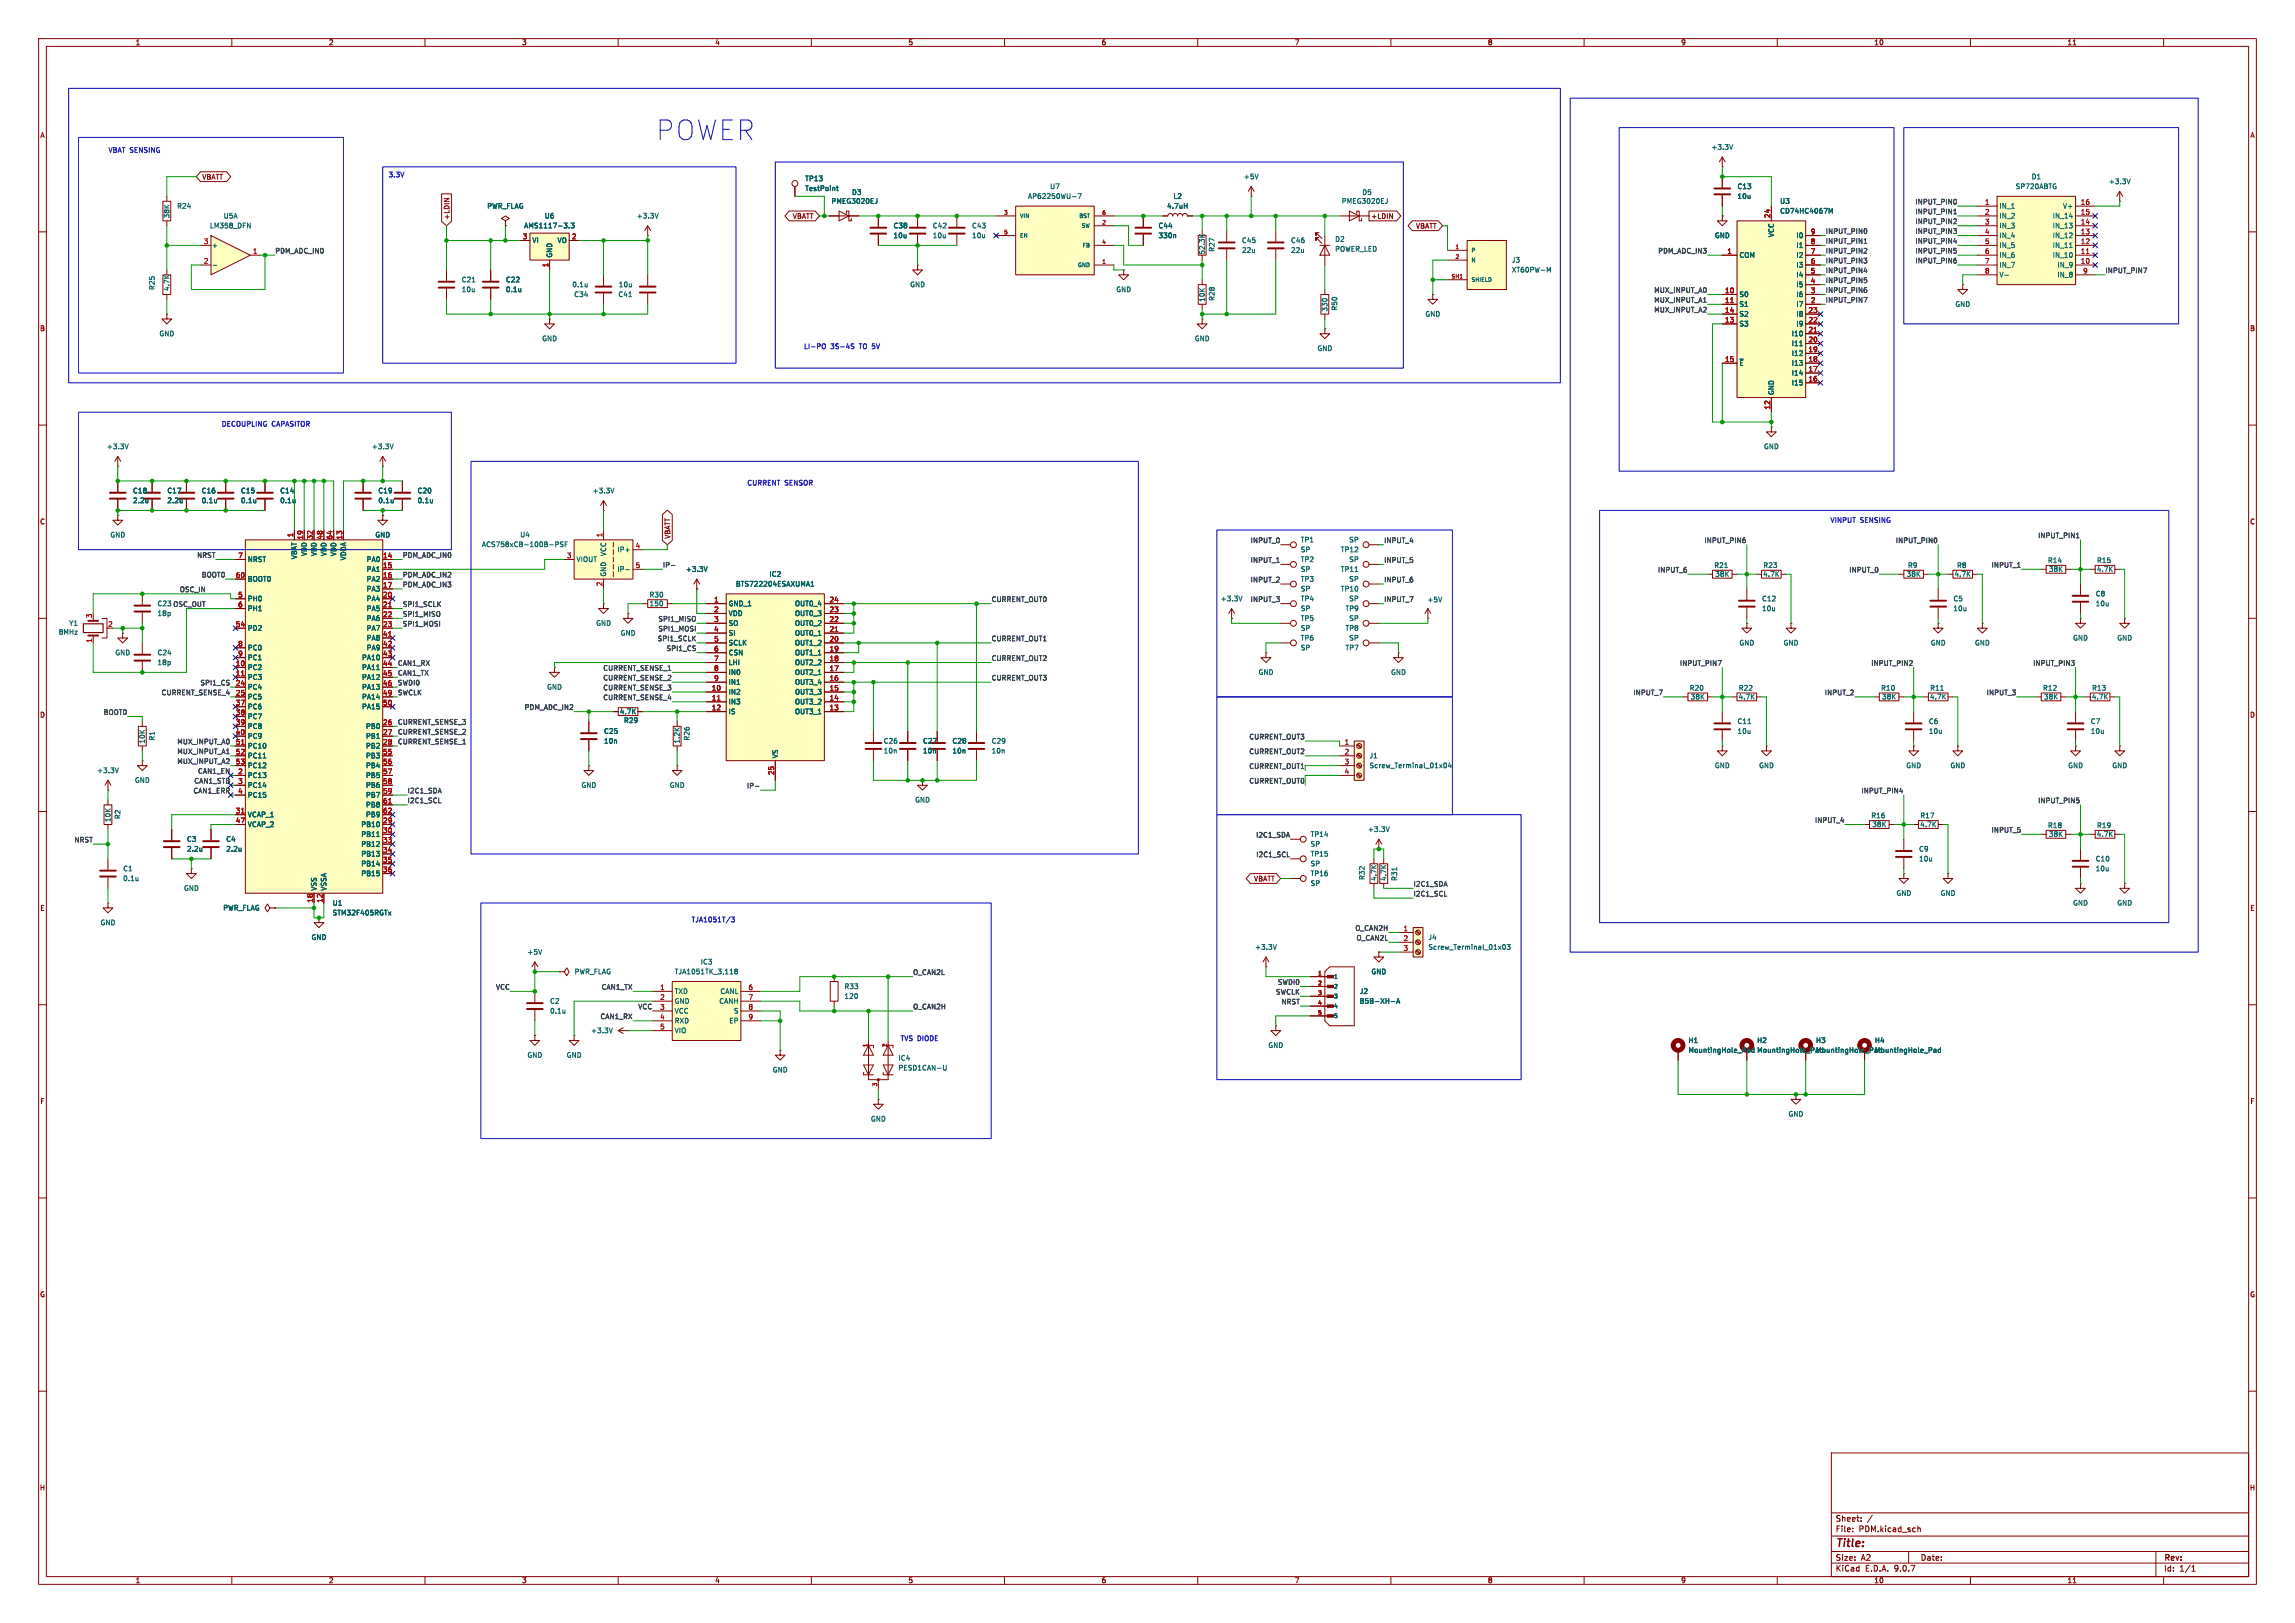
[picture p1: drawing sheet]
<svg xmlns="http://www.w3.org/2000/svg" width="594mm" height="420mm" viewBox="0 0 594 420" stroke-linecap="round" stroke-linejoin="round" font-family="sans-serif">
<defs><g id="words">
<text font-size="7.1" fill="#0000c2" x="170" y="36.6">POWER</text>
<text font-size="2.8" fill="#840000" x="475" y="400.9">Title:</text>
<g font-size="2.1" fill="#840000">
<text x="475" y="394">Sheet:</text>
<text x="475" y="396.7">File:</text>
<text x="481.1" y="396.7">PDM.kicad_sch</text>
<text x="475" y="406.9">KiCad</text>
<text x="475" y="404.1">Size:</text>
<text x="481.7" y="404.1">A2</text>
<text x="482.7" y="406.9">E.D.A.</text>
<text x="490.3" y="406.9">9.0.7</text>
<text x="497" y="404.1">Date:</text>
<text x="560" y="404.3">Rev:</text>
<text x="560" y="406.9">Id:</text>
<text x="564.1" y="406.9">1/1</text>
</g>
<g font-size="1.8" fill="#840000">
<text x="35" y="11.9">1</text>
<text x="85" y="11.9">2</text>
<text x="135" y="11.9">3</text>
<text x="185" y="11.9">4</text>
<text x="235" y="11.9">5</text>
<text x="285" y="11.9">6</text>
<text x="335" y="11.9">7</text>
<text x="385" y="11.9">8</text>
<text x="435" y="11.9">9</text>
<text x="485" y="11.9">10</text>
<text x="535" y="11.9">11</text>
<text x="10.3" y="35.9">A</text>
<text x="582.3" y="35.9">A</text>
<text x="52.2" y="46.7">VBATT</text>
<text x="116.5" y="57" transform="rotate(-90 116.5 57)">+LDIN</text>
<text x="205.1" y="56.8">VBATT</text>
<text x="354.8" y="56.8">+LDIN</text>
<text x="366.4" y="59.4">VBATT</text>
<text x="10.3" y="85.9">B</text>
<text x="582.3" y="85.9">B</text>
<text x="10.3" y="135.9">C</text>
<text x="582.3" y="135.9">C</text>
<text x="173.7" y="139.5" transform="rotate(-90 173.7 139.5)">VBATT</text>
<text x="10.3" y="185.9">D</text>
<text x="582.3" y="185.9">D</text>
<text x="324.5" y="228.3">VBATT</text>
<text x="10.3" y="235.9">E</text>
<text x="582.3" y="235.9">E</text>
<text x="10.3" y="285.9">F</text>
<text x="582.3" y="285.9">F</text>
<text x="10.3" y="335.9">G</text>
<text x="582.3" y="335.9">G</text>
<text x="10.2" y="385.9">H</text>
<text x="582.2" y="385.9">H</text>
<text x="35" y="409.9">1</text>
<text x="85" y="409.9">2</text>
<text x="135" y="409.9">3</text>
<text x="185" y="409.9">4</text>
<text x="235" y="409.9">5</text>
<text x="285" y="409.9">6</text>
<text x="335" y="409.9">7</text>
<text x="385" y="409.9">8</text>
<text x="435" y="409.9">9</text>
<text x="485" y="409.9">10</text>
<text x="535" y="409.9">11</text>
</g>
<g font-size="1.8" fill="#0000c2">
<text x="28" y="39.7">VBAT SENSING</text>
<text x="100.5" y="46.1">3.3V</text>
<text x="208" y="90.5">LI-PO</text>
<text x="214.9" y="90.5">3S-4S</text>
<text x="222.5" y="90.5">TO 5V</text>
<text x="57.3" y="110.6">DECOUPLING</text>
<text x="70.3" y="110.6">CAPASITOR</text>
<text x="193.3" y="125.8">CURRENT SENSOR</text>
<text x="473.7" y="135.5">VINPUT</text>
<text x="481.4" y="135.5">SENSING</text>
<text x="178.9" y="238.9">TJA1051T/3</text>
<text x="233" y="269.6">TVS DIODE</text>
</g>
<g font-size="1.8" fill="#006464">
<text x="442.8" y="39">+3.3V</text>
<text x="208.3" y="47.1">TP13</text>
<text x="321.8" y="46.6">+5V</text>
<text x="525.7" y="46.6">D1</text>
<text x="545.7" y="47.9">+3.3V</text>
<text x="208.3" y="49.6">TestPoint</text>
<text x="215.1" y="52.9">PMEG3020EJ</text>
<text x="220.4" y="50.6">D3</text>
<text x="266" y="51.7">AP62250WU-7</text>
<text x="271.7" y="49.1">U7</text>
<text x="303.6" y="51.7">L2</text>
<text x="347.2" y="52.9">PMEG3020EJ</text>
<text x="352.5" y="50.6">D5</text>
<text x="449.6" y="49.1">C13</text>
<text x="449.6" y="51.7">10u</text>
<text x="460.6" y="52.9">U3</text>
<text x="521.6" y="49.1">SP720ABTG</text>
<text x="44" y="56.6" transform="rotate(-90 44 56.6)">38K</text>
<text x="45.7" y="54.2">R24</text>
<text x="54.2" y="59.3">LM358_DFN</text>
<text x="57.8" y="56.7">U5A</text>
<text x="126" y="54.2">PWR_FLAG</text>
<text x="135.5" y="59.3">AMS1117-3.3</text>
<text x="140.9" y="56.7">U6</text>
<text x="164.7" y="56.7">+3.3V</text>
<text x="231.1" y="59.3">C38</text>
<text x="241.3" y="59.3">C42</text>
<text x="251.5" y="59.3">C43</text>
<text x="299.7" y="59.3">C44</text>
<text x="301.9" y="54.2">4.7uH</text>
<text x="460.6" y="55.5">CD74HC4067M</text>
<text x="517.4" y="54.2">IN_1</text>
<text x="517.4" y="56.7">IN_2</text>
<text x="517.4" y="59.3">IN_3</text>
<text x="531.2" y="56.7">IN_14</text>
<text x="531.2" y="59.3">IN_13</text>
<text x="533.8" y="54.2">V+</text>
<text x="54.7" y="64.4">+</text>
<text x="137.7" y="63.1">VI</text>
<text x="144.2" y="63.1">VO</text>
<text x="231.1" y="61.8">10u</text>
<text x="241.3" y="61.8">10u</text>
<text x="251.5" y="61.8">10u</text>
<text x="299.7" y="61.8">330n</text>
<text x="314.6" y="65.3" transform="rotate(-90 314.6 65.3)">R27</text>
<text x="321.3" y="63.1">C45</text>
<text x="321.3" y="65.6">22u</text>
<text x="334" y="63.1">C46</text>
<text x="334" y="65.6">22u</text>
<text x="345.4" y="62.8">D2</text>
<text x="345.4" y="65.3">POWER_LED</text>
<text x="443.7" y="61.8">GND</text>
<text x="459.3" y="61.5" transform="rotate(-90 459.3 61.5)">VCC</text>
<text x="464.8" y="61.8">I0</text>
<text x="464.8" y="64.4">I1</text>
<text x="517.4" y="61.8">IN_4</text>
<text x="517.4" y="64.4">IN_5</text>
<text x="531.2" y="61.8">IN_12</text>
<text x="531.2" y="64.4">IN_11</text>
<text x="143.1" y="66.8" transform="rotate(-90 143.1 66.8)">GND</text>
<text x="312" y="66" transform="rotate(-90 312 66)">52.3K</text>
<text x="391.2" y="68.2">J3</text>
<text x="391.2" y="70.7">XT60PW-M</text>
<text x="450.1" y="66.9">COM</text>
<text x="464.8" y="66.9">I2</text>
<text x="464.8" y="69.4">I3</text>
<text x="464.8" y="72">I4</text>
<text x="517.4" y="66.9">IN_6</text>
<text x="517.4" y="69.4">IN_7</text>
<text x="517.4" y="72">V-</text>
<text x="531.2" y="66.9">IN_10</text>
<text x="532.4" y="69.4">IN_9</text>
<text x="532.4" y="72">IN_8</text>
<text x="40.2" y="75.2" transform="rotate(-90 40.2 75.2)">R25</text>
<text x="44" y="75.4" transform="rotate(-90 44 75.4)">4.7K</text>
<text x="119.4" y="73.3">C21</text>
<text x="119.4" y="75.8">10u</text>
<text x="130.8" y="73.3">C22</text>
<text x="130.8" y="75.8">0.1u</text>
<text x="148" y="74.5">0.1u</text>
<text x="148.5" y="77.1">C34</text>
<text x="159.9" y="77.1">C41</text>
<text x="160" y="74.5">10u</text>
<text x="235.5" y="74.5">GND</text>
<text x="288.8" y="75.8">GND</text>
<text x="314.6" y="78" transform="rotate(-90 314.6 78)">R28</text>
<text x="450.1" y="77.1">S0</text>
<text x="464.8" y="74.5">I5</text>
<text x="464.8" y="77.1">I6</text>
<text x="312" y="78.2" transform="rotate(-90 312 78.2)">10K</text>
<text x="343.8" y="80.8" transform="rotate(-90 343.8 80.8)">330</text>
<text x="346.3" y="80.5" transform="rotate(-90 346.3 80.5)">R50</text>
<text x="368.8" y="82.1">GND</text>
<text x="450.1" y="79.6">S1</text>
<text x="450.1" y="82.1">S2</text>
<text x="464.8" y="79.6">I7</text>
<text x="464.8" y="82.1">I8</text>
<text x="506" y="79.6">GND</text>
<text x="41.1" y="87.2">GND</text>
<text x="140.2" y="88.5">GND</text>
<text x="309.1" y="88.5">GND</text>
<text x="450.1" y="84.7">S3</text>
<text x="463.6" y="87.2">I10</text>
<text x="463.6" y="89.8">I11</text>
<text x="464.8" y="84.7">I9</text>
<text x="340.9" y="91">GND</text>
<text x="450.1" y="94.8">~{E}</text>
<text x="463.6" y="92.3">I12</text>
<text x="463.6" y="94.8">I13</text>
<text x="463.6" y="97.4">I14</text>
<text x="463.6" y="99.9">I15</text>
<text x="459.3" y="102.4" transform="rotate(-90 459.3 102.4)">GND</text>
<text x="27.5" y="116.4">+3.3V</text>
<text x="96.1" y="116.4">+3.3V</text>
<text x="456.4" y="116.4">GND</text>
<text x="34.3" y="127.9">C18</text>
<text x="34.3" y="130.4">2.2u</text>
<text x="43.2" y="127.9">C17</text>
<text x="43.2" y="130.4">2.2u</text>
<text x="52.1" y="127.9">C16</text>
<text x="52.1" y="130.4">0.1u</text>
<text x="62.2" y="127.9">C15</text>
<text x="62.2" y="130.4">0.1u</text>
<text x="72.4" y="127.9">C14</text>
<text x="72.4" y="130.4">0.1u</text>
<text x="97.8" y="127.9">C19</text>
<text x="97.8" y="130.4">0.1u</text>
<text x="108" y="127.9">C20</text>
<text x="108" y="130.4">0.1u</text>
<text x="153.3" y="127.9">+3.3V</text>
<text x="28.4" y="139.3">GND</text>
<text x="97" y="139.3">GND</text>
<text x="124.6" y="141.8">ACS758xCB-100B-PSF</text>
<text x="134.5" y="139.2">U4</text>
<text x="159.7" y="143.1">IP+</text>
<text x="336.6" y="140.6">TP1</text>
<text x="336.6" y="143.1">SP</text>
<text x="346.9" y="143.1">TP12</text>
<text x="349.1" y="140.6">SP</text>
<text x="64" y="145.6">NRST</text>
<text x="77.1" y="144.8" transform="rotate(-90 77.1 144.8)">VBAT</text>
<text x="79.6" y="144" transform="rotate(-90 79.6 144)">VDD</text>
<text x="82.1" y="144" transform="rotate(-90 82.1 144)">VDD</text>
<text x="84.7" y="144" transform="rotate(-90 84.7 144)">VDD</text>
<text x="87.2" y="144" transform="rotate(-90 87.2 144)">VDD</text>
<text x="89.8" y="145.1" transform="rotate(-90 89.8 145.1)">VDDA</text>
<text x="94.8" y="145.6">PA0</text>
<text x="94.8" y="148.2">PA1</text>
<text x="149.1" y="145.6">VIOUT</text>
<text x="157.1" y="149.4" transform="rotate(-90 157.1 149.4)">GND</text>
<text x="157.1" y="144" transform="rotate(-90 157.1 144)">VCC</text>
<text x="159.7" y="148.2">IP-</text>
<text x="177.4" y="148.2">+3.3V</text>
<text x="199" y="149.5">IC2</text>
<text x="336.6" y="145.6">TP2</text>
<text x="336.6" y="148.2">SP</text>
<text x="346.9" y="148.2">TP11</text>
<text x="349.1" y="145.6">SP</text>
<text x="443.6" y="147.2">R21</text>
<text x="443.8" y="149.5">38K</text>
<text x="456.2" y="149.5">4.7K</text>
<text x="456.3" y="147.2">R23</text>
<text x="493.4" y="149.5">38K</text>
<text x="493.7" y="147.2">R9</text>
<text x="505.8" y="149.5">4.7K</text>
<text x="506.4" y="147.2">R8</text>
<text x="529.9" y="145.9">R14</text>
<text x="530.2" y="148.2">38K</text>
<text x="542.6" y="148.2">4.7K</text>
<text x="542.6" y="145.9">R15</text>
<text x="64" y="150.7">BOOT0</text>
<text x="64" y="155.8">PH0</text>
<text x="94.8" y="150.7">PA2</text>
<text x="94.8" y="153.3">PA3</text>
<text x="94.8" y="155.8">PA4</text>
<text x="168" y="154.8">R30</text>
<text x="190.3" y="152">BTS722204ESAXUMA1</text>
<text x="315.8" y="155.8">+3.3V</text>
<text x="336.6" y="155.8">TP4</text>
<text x="336.6" y="150.7">TP3</text>
<text x="336.6" y="153.3">SP</text>
<text x="346.9" y="153.3">TP10</text>
<text x="349.1" y="150.7">SP</text>
<text x="349.1" y="155.8">SP</text>
<text x="455.9" y="155.8">C12</text>
<text x="505.5" y="155.8">C5</text>
<text x="542.3" y="154.5">C8</text>
<text x="40.6" y="159.6">18p</text>
<text x="64" y="158.3">PH1</text>
<text x="94.8" y="158.3">PA5</text>
<text x="94.8" y="160.9">PA6</text>
<text x="168" y="157.1">150</text>
<text x="188.5" y="157.1">GND_1</text>
<text x="188.5" y="159.6">VDD</text>
<text x="205.6" y="157.1">OUT0_4</text>
<text x="205.6" y="159.6">OUT0_3</text>
<text x="336.6" y="158.3">SP</text>
<text x="336.6" y="160.9">TP5</text>
<text x="348.1" y="158.3">TP9</text>
<text x="349.1" y="160.9">SP</text>
<text x="369.3" y="156.1">+5V</text>
<text x="455.9" y="158.3">10u</text>
<text x="505.5" y="158.3">10u</text>
<text x="542.3" y="157.1">10u</text>
<text x="15.1" y="164.4">8MHz</text>
<text x="17.8" y="162.2">Y1</text>
<text x="64" y="163.4">PD2</text>
<text x="94.8" y="163.4">PA7</text>
<text x="94.8" y="166">PA8</text>
<text x="154.2" y="162.2">GND</text>
<text x="160.5" y="164.7">GND</text>
<text x="188.5" y="162.2">SO</text>
<text x="188.5" y="164.7">SI</text>
<text x="188.5" y="167.2">SCLK</text>
<text x="205.6" y="162.2">OUT0_2</text>
<text x="205.6" y="164.7">OUT0_1</text>
<text x="205.6" y="167.2">OUT1_2</text>
<text x="336.6" y="163.4">SP</text>
<text x="336.6" y="166">TP6</text>
<text x="348.1" y="163.4">TP8</text>
<text x="349.1" y="166">SP</text>
<text x="450.1" y="167.2">GND</text>
<text x="461.5" y="167.2">GND</text>
<text x="499.6" y="167.2">GND</text>
<text x="511" y="167.2">GND</text>
<text x="536.4" y="166">GND</text>
<text x="547.9" y="166">GND</text>
<text x="29.7" y="169.8">GND</text>
<text x="40.6" y="169.8">C24</text>
<text x="40.6" y="172.3">18p</text>
<text x="64" y="168.5">PC0</text>
<text x="64" y="171">PC1</text>
<text x="64" y="173.6">PC2</text>
<text x="93.6" y="171">PA10</text>
<text x="93.6" y="173.6">PA11</text>
<text x="94.8" y="168.5">PA9</text>
<text x="188.5" y="169.8">CSN</text>
<text x="188.5" y="172.3">LHI</text>
<text x="205.6" y="169.8">OUT1_1</text>
<text x="205.6" y="172.3">OUT2_2</text>
<text x="336.6" y="168.5">SP</text>
<text x="348.1" y="168.5">TP7</text>
<text x="64" y="176.1">PC3</text>
<text x="64" y="178.7">PC4</text>
<text x="93.6" y="176.1">PA12</text>
<text x="93.6" y="178.7">PA13</text>
<text x="141.5" y="178.7">GND</text>
<text x="188.5" y="174.9">IN0</text>
<text x="188.5" y="177.4">IN1</text>
<text x="188.5" y="179.9">IN2</text>
<text x="205.6" y="174.9">OUT2_1</text>
<text x="205.6" y="177.4">OUT3_4</text>
<text x="205.6" y="179.9">OUT3_3</text>
<text x="325.6" y="174.9">GND</text>
<text x="359.9" y="174.9">GND</text>
<text x="437.2" y="178.9">R20</text>
<text x="449.9" y="178.9">R22</text>
<text x="486.7" y="178.9">R10</text>
<text x="499.4" y="178.9">R11</text>
<text x="528.7" y="178.9">R12</text>
<text x="541.4" y="178.9">R13</text>
<text x="64" y="181.2">PC5</text>
<text x="64" y="183.7">PC6</text>
<text x="93.6" y="181.2">PA14</text>
<text x="93.6" y="183.7">PA15</text>
<text x="160.3" y="185">4.7K</text>
<text x="188.5" y="182.5">IN3</text>
<text x="188.5" y="185">IS</text>
<text x="205.6" y="182.5">OUT3_2</text>
<text x="205.6" y="185">OUT3_1</text>
<text x="437.5" y="181.2">38K</text>
<text x="449.9" y="181.2">4.7K</text>
<text x="487" y="181.2">38K</text>
<text x="499.4" y="181.2">4.7K</text>
<text x="528.9" y="181.2">38K</text>
<text x="541.3" y="181.2">4.7K</text>
<text x="40.2" y="191.8" transform="rotate(-90 40.2 191.8)">R1</text>
<text x="64" y="186.3">PC7</text>
<text x="64" y="188.8">PC8</text>
<text x="64" y="191.4">PC9</text>
<text x="94.6" y="188.8">PB0</text>
<text x="94.6" y="191.4">PB1</text>
<text x="156.2" y="190.1">C25</text>
<text x="161.4" y="187.3">R29</text>
<text x="178.7" y="191.8" transform="rotate(-90 178.7 191.8)">R26</text>
<text x="449.6" y="187.6">C11</text>
<text x="449.6" y="190.1">10u</text>
<text x="499.1" y="187.6">C6</text>
<text x="499.1" y="190.1">10u</text>
<text x="541" y="187.6">C7</text>
<text x="541" y="190.1">10u</text>
<text x="37.7" y="192.5" transform="rotate(-90 37.7 192.5)">10K</text>
<text x="64" y="193.9">PC10</text>
<text x="64" y="196.4">PC11</text>
<text x="94.6" y="193.9">PB2</text>
<text x="94.6" y="196.4">PB3</text>
<text x="156.2" y="192.6">10n</text>
<text x="176.1" y="192.5" transform="rotate(-90 176.1 192.5)">1.2K</text>
<text x="201.5" y="196.3" transform="rotate(-90 201.5 196.3)">VS</text>
<text x="228.6" y="192.6">C26</text>
<text x="228.6" y="195.2">10n</text>
<text x="238.8" y="192.6">C27</text>
<text x="238.8" y="195.2">10n</text>
<text x="246.4" y="192.6">C28</text>
<text x="246.4" y="195.2">10n</text>
<text x="256.5" y="192.6">C29</text>
<text x="256.5" y="195.2">10n</text>
<text x="354.3" y="196.4">J1</text>
<text x="25" y="200.3">+3.3V</text>
<text x="34.8" y="202.8">GND</text>
<text x="64" y="199">PC12</text>
<text x="64" y="201.5">PC13</text>
<text x="94.6" y="199">PB4</text>
<text x="94.6" y="201.5">PB5</text>
<text x="354.3" y="199">Screw_Terminal_01x04</text>
<text x="443.7" y="199">GND</text>
<text x="455.2" y="199">GND</text>
<text x="493.3" y="199">GND</text>
<text x="504.7" y="199">GND</text>
<text x="535.2" y="199">GND</text>
<text x="546.6" y="199">GND</text>
<text x="64" y="204.1">PC14</text>
<text x="64" y="206.6">PC15</text>
<text x="94.6" y="204.1">PB6</text>
<text x="94.6" y="206.6">PB7</text>
<text x="94.6" y="209.1">PB8</text>
<text x="150.4" y="204.1">GND</text>
<text x="173.2" y="204.1">GND</text>
<text x="236.7" y="207.9">GND</text>
<text x="28.8" y="212.8" transform="rotate(-90 28.8 212.8)">10K</text>
<text x="31.3" y="212.1" transform="rotate(-90 31.3 212.1)">R2</text>
<text x="64" y="211.7">VCAP_1</text>
<text x="64" y="214.2">VCAP_2</text>
<text x="93.4" y="214.2">PB10</text>
<text x="94.6" y="211.7">PB9</text>
<text x="353.9" y="215.5">+3.3V</text>
<text x="484.2" y="211.9">R16</text>
<text x="484.5" y="214.2">38K</text>
<text x="496.9" y="214.2">4.7K</text>
<text x="496.9" y="211.9">R17</text>
<text x="529.9" y="214.5">R18</text>
<text x="542.6" y="214.5">R19</text>
<text x="48.3" y="218">C3</text>
<text x="48.3" y="220.6">2.2u</text>
<text x="58.4" y="218">C4</text>
<text x="58.4" y="220.6">2.2u</text>
<text x="93.4" y="216.8">PB11</text>
<text x="93.4" y="219.3">PB12</text>
<text x="93.4" y="221.8">PB13</text>
<text x="339.1" y="219.3">SP</text>
<text x="339.1" y="216.8">TP14</text>
<text x="339.1" y="221.8">TP15</text>
<text x="496.6" y="220.6">C9</text>
<text x="530.2" y="216.8">38K</text>
<text x="542.6" y="216.8">4.7K</text>
<text x="31.8" y="225.7">C1</text>
<text x="93.4" y="224.4">PB14</text>
<text x="93.4" y="226.9">PB15</text>
<text x="339.1" y="224.4">SP</text>
<text x="339.1" y="226.9">TP16</text>
<text x="353.4" y="227.8" transform="rotate(-90 353.4 227.8)">R32</text>
<text x="496.6" y="223.1">10u</text>
<text x="542.3" y="223.1">C10</text>
<text x="542.3" y="225.7">10u</text>
<text x="31.8" y="228.2">0.1u</text>
<text x="47.5" y="230.7">GND</text>
<text x="82.1" y="230.6" transform="rotate(-90 82.1 230.6)">VSS</text>
<text x="84.7" y="230.6" transform="rotate(-90 84.7 230.6)">VSSA</text>
<text x="339.1" y="229.5">SP</text>
<text x="356.5" y="228.1" transform="rotate(-90 356.5 228.1)">4.7K</text>
<text x="359" y="228.1" transform="rotate(-90 359 228.1)">4.7K</text>
<text x="361.8" y="228.1" transform="rotate(-90 361.8 228.1)">R31</text>
<text x="490.7" y="232">GND</text>
<text x="502.2" y="232">GND</text>
<text x="25.9" y="239.6">GND</text>
<text x="57.7" y="235.8">PWR_FLAG</text>
<text x="86" y="237.1">STM32F405RGTx</text>
<text x="86" y="234.5">U1</text>
<text x="536.4" y="234.5">GND</text>
<text x="547.9" y="234.5">GND</text>
<text x="80.5" y="243.4">GND</text>
<text x="324.7" y="246">+3.3V</text>
<text x="369.6" y="243.4">J4</text>
<text x="369.6" y="246">Screw_Terminal_01x03</text>
<text x="136.4" y="247.2">+5V</text>
<text x="181.2" y="249.8">IC3</text>
<text x="148.6" y="252.3">PWR_FLAG</text>
<text x="174.5" y="257.4">TXD</text>
<text x="174.5" y="252.3">TJA1051TK_3,118</text>
<text x="186.3" y="257.4">CANL</text>
<text x="218.4" y="256.1">R33</text>
<text x="351.8" y="257.4">J2</text>
<text x="354.8" y="252.3">GND</text>
<text x="142.2" y="259.9">C2</text>
<text x="142.2" y="262.5">0.1u</text>
<text x="174.5" y="259.9">GND</text>
<text x="174.5" y="262.5">VCC</text>
<text x="186" y="259.9">CANH</text>
<text x="189.8" y="262.5">S</text>
<text x="218.4" y="258.7">120</text>
<text x="351.8" y="259.9">B5B-XH-A</text>
<text x="152.9" y="267.6">+3.3V</text>
<text x="174.5" y="265">RXD</text>
<text x="174.5" y="267.6">VIO</text>
<text x="188.6" y="265">EP</text>
<text x="136.4" y="273.9">GND</text>
<text x="146.6" y="273.9">GND</text>
<text x="232.4" y="274.7">IC4</text>
<text x="328.2" y="271.4">GND</text>
<text x="436.9" y="270.1">H1</text>
<text x="436.9" y="272.6">MountingHole_Pad</text>
<text x="454.7" y="270.1">H2</text>
<text x="454.7" y="272.6">MountingHole_PadMountingHole_PadMountingHole_Pad</text>
<text x="469.9" y="270.1">H3</text>
<text x="485.1" y="270.1">H4</text>
<text x="199.9" y="277.7">GND</text>
<text x="232.4" y="277.2">PESD1CAN-U</text>
<text x="225.3" y="290.4">GND</text>
<text x="462.8" y="289.2">GND</text>
</g>
<g font-size="1.8" fill="#0f0f0f">
<text x="495.6" y="53">INPUT_PIN0</text>
<text x="495.6" y="58.1">INPUT_PIN2</text>
<text x="495.6" y="55.5">INPUT_PIN1</text>
<text x="71.1" y="65.7">PDM_ADC_IN0</text>
<text x="429.1" y="65.7">PDM_ADC_IN3</text>
<text x="472.4" y="60.6">INPUT_PIN0</text>
<text x="472.4" y="65.7">INPUT_PIN2</text>
<text x="472.4" y="63.2">INPUT_PIN1</text>
<text x="495.6" y="60.6">INPUT_PIN3</text>
<text x="495.6" y="63.2">INPUT_PIN4</text>
<text x="495.6" y="65.7">INPUT_PIN5</text>
<text x="472.4" y="68.2">INPUT_PIN3</text>
<text x="472.4" y="70.8">INPUT_PIN4</text>
<text x="495.6" y="68.2">INPUT_PIN6</text>
<text x="544.8" y="70.8">INPUT_PIN7</text>
<text x="428" y="75.9">MUX_INPUT_A0</text>
<text x="472.4" y="73.3">INPUT_PIN5</text>
<text x="472.4" y="75.9">INPUT_PIN6</text>
<text x="428" y="80.9">MUX_INPUT_A2</text>
<text x="428" y="78.4">MUX_INPUT_A1</text>
<text x="472.4" y="78.4">INPUT_PIN7</text>
<text x="323.6" y="140.6">INPUT_0</text>
<text x="358.1" y="140.6">INPUT_4</text>
<text x="441" y="140.6">INPUT_PIN6</text>
<text x="490.6" y="140.6">INPUT_PIN0</text>
<text x="527.4" y="139.4">INPUT_PIN1</text>
<text x="50.9" y="144.4">NRST</text>
<text x="52.1" y="149.5">BOOT0</text>
<text x="104.1" y="144.4">PDM_ADC_IN0</text>
<text x="104.1" y="149.5">PDM_ADC_IN2</text>
<text x="171.4" y="147">IP-</text>
<text x="323.6" y="145.7">INPUT_1</text>
<text x="358.1" y="145.7">INPUT_5</text>
<text x="429" y="148.2">INPUT_6</text>
<text x="478.5" y="148.2">INPUT_0</text>
<text x="515.4" y="147">INPUT_1</text>
<text x="46.4" y="153.3">OSC_IN</text>
<text x="104.1" y="152.1">PDM_ADC_IN3</text>
<text x="256.5" y="155.9">CURRENT_OUT0</text>
<text x="323.6" y="150.8">INPUT_2</text>
<text x="323.6" y="155.9">INPUT_3</text>
<text x="358.1" y="150.8">INPUT_6</text>
<text x="358.1" y="155.9">INPUT_7</text>
<text x="40.6" y="157.1">C23 OSC_OUT</text>
<text x="104.1" y="159.7">SPI1_MISO</text>
<text x="104.1" y="157.1">SPI1_SCLK</text>
<text x="170.3" y="160.9">SPI1_MISO</text>
<text x="104.1" y="162.2">SPI1_MOSI</text>
<text x="170.1" y="166">SPI1_SCLK</text>
<text x="170.3" y="163.5">SPI1_MOSI</text>
<text x="256.5" y="166">CURRENT_OUT1</text>
<text x="102.9" y="172.4">CAN1_RX</text>
<text x="156" y="173.6">CURRENT_SENSE_1</text>
<text x="172.4" y="168.6">SPI1_CS</text>
<text x="256.5" y="171.1">CURRENT_OUT2</text>
<text x="434.7" y="172.4">INPUT_PIN7</text>
<text x="484.2" y="172.4">INPUT_PIN2</text>
<text x="526.1" y="172.4">INPUT_PIN3</text>
<text x="41.7" y="180">CURRENT_SENSE_4</text>
<text x="51.7" y="177.5">SPI1_CS</text>
<text x="102.9" y="180">SWCLK</text>
<text x="102.9" y="174.9">CAN1_TX</text>
<text x="102.9" y="177.5">SWDI0</text>
<text x="156" y="178.7">CURRENT_SENSE_3</text>
<text x="156" y="176.2">CURRENT_SENSE_2</text>
<text x="256.5" y="176.2">CURRENT_OUT3</text>
<text x="422.6" y="180">INPUT_7</text>
<text x="472.2" y="180">INPUT_2</text>
<text x="514.1" y="180">INPUT_3</text>
<text x="26.7" y="185.1">BOOT0</text>
<text x="135.7" y="183.8">PDM_ADC_IN2</text>
<text x="156" y="181.3">CURRENT_SENSE_4</text>
<text x="102.9" y="190.2">CURRENT_SENSE_2</text>
<text x="102.9" y="187.6">CURRENT_SENSE_3</text>
<text x="323.2" y="191.4">CURRENT_OUT3</text>
<text x="45.8" y="197.8">MUX_INPUT_A2</text>
<text x="45.8" y="192.7">MUX_INPUT_A0</text>
<text x="45.8" y="195.2">MUX_INPUT_A1</text>
<text x="102.9" y="192.7">CURRENT_SENSE_1</text>
<text x="323.2" y="195.2">CURRENT_OUT2</text>
<text x="50.2" y="202.9">CAN1_STB</text>
<text x="51.1" y="200.3">CAN1_EN</text>
<text x="323.2" y="202.9">CURRENT_OUT0</text>
<text x="49.9" y="205.4">CAN1_ERR</text>
<text x="105.4" y="207.9">I2C1_SCL</text>
<text x="105.4" y="205.4">I2C1_SDA</text>
<text x="193.2" y="204.1">IP-</text>
<text x="481.7" y="205.4">INPUT_PIN4</text>
<text x="527.4" y="207.9">INPUT_PIN5</text>
<text x="469.6" y="213">INPUT_4</text>
<text x="515.4" y="215.6">INPUT_5</text>
<text x="19.1" y="218.1">NRST</text>
<text x="325" y="216.8">I2C1_SDA</text>
<text x="325" y="221.9">I2C1_SCL</text>
<text x="365.8" y="229.5">I2C1_SDA</text>
<text x="365.8" y="232.1">I2C1_SCL</text>
<text x="350.7" y="241">O_CAN2H</text>
<text x="351" y="243.5">O_CAN2L</text>
<text x="128.2" y="256.2">VCC</text>
<text x="155.6" y="256.2">CAN1_TX</text>
<text x="236.2" y="252.4">O_CAN2L</text>
<text x="330.1" y="257.5">SWCLK</text>
<text x="330.6" y="254.9">SWDI0</text>
<text x="155.3" y="263.8">CAN1_RX</text>
<text x="165.1" y="261.3">VCC</text>
<text x="236.2" y="261.3">O_CAN2H</text>
<text x="331.6" y="260">NRST</text>
</g>
<g font-size="1.8" fill="#a90000">
<text x="513.6" y="53.1">1</text>
<text x="538.4" y="53.1">16</text>
<text x="458.2" y="56.6" transform="rotate(-90 458.2 56.6)">24</text>
<text x="513.6" y="55.6">2</text>
<text x="513.6" y="58.2">3</text>
<text x="538.4" y="55.6">15</text>
<text x="538.4" y="58.2">14</text>
<text x="52.6" y="63.2">3</text>
<text x="65.3" y="65.8">1</text>
<text x="135.2" y="62">3</text>
<text x="147.9" y="62">2</text>
<text x="447" y="65.8">1</text>
<text x="468.6" y="60.7">9</text>
<text x="468.6" y="63.2">8</text>
<text x="468.6" y="65.8">7</text>
<text x="513.6" y="60.7">4</text>
<text x="513.6" y="63.2">5</text>
<text x="513.6" y="65.8">6</text>
<text x="538.4" y="60.7">13</text>
<text x="538.4" y="63.2">12</text>
<text x="538.4" y="65.8">11</text>
<text x="52.6" y="68.3">2</text>
<text x="142" y="69.3" transform="rotate(-90 142 69.3)">1</text>
<text x="468.6" y="68.3">6</text>
<text x="468.6" y="70.9">5</text>
<text x="513.6" y="68.3">7</text>
<text x="513.6" y="70.9">8</text>
<text x="538.4" y="68.3">10</text>
<text x="539" y="70.9">9</text>
<text x="446.4" y="75.9">10</text>
<text x="468.6" y="73.4">4</text>
<text x="468.6" y="75.9">3</text>
<text x="446.4" y="78.5">11</text>
<text x="446.4" y="81">14</text>
<text x="446.4" y="83.6">13</text>
<text x="468" y="81">23</text>
<text x="468" y="83.6">22</text>
<text x="468.6" y="78.5">2</text>
<text x="468" y="86.1">21</text>
<text x="468" y="88.6">20</text>
<text x="446.4" y="93.7">15</text>
<text x="468" y="91.2">19</text>
<text x="468" y="93.7">18</text>
<text x="468" y="96.3">17</text>
<text x="468" y="98.8">16</text>
<text x="458.2" y="106.1" transform="rotate(-90 458.2 106.1)">12</text>
<text x="75.9" y="139.1" transform="rotate(-90 75.9 139.1)">1</text>
<text x="78.5" y="139.7" transform="rotate(-90 78.5 139.7)">19</text>
<text x="81" y="139.7" transform="rotate(-90 81 139.7)">32</text>
<text x="83.6" y="139.7" transform="rotate(-90 83.6 139.7)">48</text>
<text x="86.1" y="139.7" transform="rotate(-90 86.1 139.7)">64</text>
<text x="88.6" y="139.7" transform="rotate(-90 88.6 139.7)">13</text>
<text x="156" y="139.1" transform="rotate(-90 156 139.1)">1</text>
<text x="164.4" y="142">4</text>
<text x="60.9" y="149.6">60</text>
<text x="61.5" y="144.5">7</text>
<text x="99" y="144.5">14</text>
<text x="99" y="147.1">15</text>
<text x="99" y="149.6">16</text>
<text x="146.6" y="144.5">3</text>
<text x="164.4" y="147.1">5</text>
<text x="61.5" y="154.7">5</text>
<text x="99" y="152.1">17</text>
<text x="99" y="154.7">20</text>
<text x="156" y="151.8" transform="rotate(-90 156 151.8)">2</text>
<text x="184.7" y="156">1</text>
<text x="214.6" y="156">24</text>
<text x="23.9" y="160.1" transform="rotate(-90 23.9 160.1)">3</text>
<text x="61.5" y="157.2">6</text>
<text x="99" y="157.2">21</text>
<text x="99" y="159.8">22</text>
<text x="184.7" y="158.5">2</text>
<text x="184.7" y="161">3</text>
<text x="214.6" y="158.5">23</text>
<text x="214.6" y="161">22</text>
<text x="23.9" y="166.4" transform="rotate(-90 23.9 166.4)">1</text>
<text x="27.9" y="162.3">2</text>
<text x="60.9" y="162.3">54</text>
<text x="61.5" y="167.4">8</text>
<text x="99" y="162.3">23</text>
<text x="99" y="164.8">41</text>
<text x="99" y="167.4">42</text>
<text x="184.7" y="163.6">4</text>
<text x="184.7" y="166.1">5</text>
<text x="214.6" y="163.6">21</text>
<text x="214.6" y="166.1">20</text>
<text x="60.9" y="172.5">10</text>
<text x="61.5" y="169.9">9</text>
<text x="99" y="169.9">43</text>
<text x="99" y="172.5">44</text>
<text x="184.7" y="168.7">6</text>
<text x="184.7" y="171.2">7</text>
<text x="184.7" y="173.7">8</text>
<text x="214.6" y="168.7">19</text>
<text x="214.6" y="171.2">18</text>
<text x="214.6" y="173.7">17</text>
<text x="60.9" y="175">11</text>
<text x="60.9" y="177.5">24</text>
<text x="99" y="175">45</text>
<text x="99" y="177.5">46</text>
<text x="184.1" y="178.8">10</text>
<text x="184.7" y="176.3">9</text>
<text x="214.6" y="176.3">16</text>
<text x="214.6" y="178.8">15</text>
<text x="60.9" y="180.1">25</text>
<text x="60.9" y="182.6">37</text>
<text x="60.9" y="185.2">38</text>
<text x="99" y="180.1">49</text>
<text x="99" y="182.6">50</text>
<text x="184.1" y="181.4">11</text>
<text x="184.1" y="183.9">12</text>
<text x="214.6" y="181.4">14</text>
<text x="214.6" y="183.9">13</text>
<text x="60.9" y="187.7">39</text>
<text x="60.9" y="190.2">40</text>
<text x="99" y="187.7">26</text>
<text x="99" y="190.2">27</text>
<text x="60.9" y="192.8">51</text>
<text x="60.9" y="195.3">52</text>
<text x="60.9" y="197.9">53</text>
<text x="99" y="192.8">28</text>
<text x="99" y="195.3">55</text>
<text x="99" y="197.9">56</text>
<text x="347.9" y="192.8">1</text>
<text x="347.9" y="195.3">2</text>
<text x="347.9" y="197.9">3</text>
<text x="61.5" y="200.4">2</text>
<text x="61.5" y="202.9">3</text>
<text x="99" y="200.4">57</text>
<text x="99" y="202.9">58</text>
<text x="200.4" y="200.7" transform="rotate(-90 200.4 200.7)">25</text>
<text x="347.9" y="200.4">4</text>
<text x="61.5" y="205.5">4</text>
<text x="99" y="205.5">59</text>
<text x="99" y="208">61</text>
<text x="60.9" y="210.6">31</text>
<text x="60.9" y="213.1">47</text>
<text x="99" y="210.6">62</text>
<text x="99" y="213.1">29</text>
<text x="99" y="215.6">30</text>
<text x="99" y="218.2">33</text>
<text x="99" y="220.7">34</text>
<text x="99" y="223.3">35</text>
<text x="99" y="225.8">36</text>
<text x="81" y="233.7" transform="rotate(-90 81 233.7)">18</text>
<text x="83.6" y="233.7" transform="rotate(-90 83.6 233.7)">12</text>
<text x="363.1" y="241">1</text>
<text x="363.1" y="243.6">2</text>
<text x="363.1" y="246.1">3</text>
<text x="170.7" y="256.3">1</text>
<text x="193.6" y="256.3">6</text>
<text x="170.7" y="258.8">2</text>
<text x="170.7" y="261.4">3</text>
<text x="170.7" y="263.9">4</text>
<text x="193.6" y="258.8">7</text>
<text x="193.6" y="261.4">8</text>
<text x="193.6" y="263.9">9</text>
<text x="170.7" y="266.4">5</text>
</g>
<text font-size="1.8" fill="#009600" x="323.2" y="199">CURRENT_OUT1</text>
<g font-size="1.4" fill="#a90000">
<text x="259.7" y="55.6">3</text>
<text x="285.1" y="55.6">6</text>
<text x="285.1" y="58.2">2</text>
<text x="259.7" y="60.7">5</text>
<text x="285.1" y="63.2">4</text>
<text x="376.6" y="64.5">1</text>
<text x="285.1" y="68.3">1</text>
<text x="376.6" y="67.1">2</text>
<text x="375.6" y="72.1">SH1</text>
<text x="341" y="252.5">1</text>
<text x="341" y="255">2</text>
<text x="341" y="257.6">3</text>
<text x="341" y="260.1">4</text>
<text x="341" y="262.6">5</text>
<text x="224.5" y="271.1" transform="rotate(-90 224.5 271.1)">1</text>
<text x="229.6" y="271.1" transform="rotate(-90 229.6 271.1)">2</text>
<text x="227.1" y="281.3" transform="rotate(-90 227.1 281.3)">3</text>
</g>
<g font-size="1.4" fill="#006464">
<text x="263.9" y="56.6">VIN</text>
<text x="279.2" y="56.6">BST</text>
<text x="279.8" y="59.2">SW</text>
<text x="263.9" y="61.7">EN</text>
<text x="280.1" y="64.2">FB</text>
<text x="380.7" y="65.5">P</text>
<text x="278.8" y="69.3">GND</text>
<text x="380.7" y="68">N</text>
<text x="380.7" y="73.1">SHIELD</text>
<text x="345.2" y="253.5">1</text>
<text x="345.2" y="256">2</text>
<text x="345.2" y="258.5">3</text>
<text x="345.2" y="261.1">4</text>
<text x="345.2" y="263.6">5</text>
</g>
</g></defs>
<g fill="none" stroke="#840000" stroke-width=".26">
<path d="M10 10h574v400h-574zM12 12h570v396h-570zM60 10v2M110 10v2M160 10v2M210 10v2M260 10v2M310 10v2M360 10v2M410 10v2M460 10v2M510 10v2"/>
<path d="M536.6 11.6h.7M560 10v2M548.6 52.1h.1M548.6 49.5l-.7 1.3M548.6 49.5l.8 1.3M548.6 49.5v2.6M10 60h2M370.8 76.2v1.3h1.3l-1.3 1.2-1.2-1.2h1.2M370.8 76.2h.1M508 73.7v1.2h1.3l-1.3 1.3-1.3-1.3h1.3M508 73.7h.1M582 60h2"/>
<path d="M10 110h2M582 110h2M354.3 146.1h2.6M538.5 151.1v2.8M538.5 156v2.8M10 160h2M436.9 179.3h5.1v2.1h-5.1zM541 179.3h5.1v2.1h-5.1zM582 160h2M435.6 180.3h1.3M442 180.3h1.2M539.7 180.3h1.3"/>
<path d="M546.1 180.3h1.3M10 210h2M582 210h2M10 260h2M582 260h2M10 310h2M582 310h2M10 360h2M474 376h108v32h-108zM582 360h2M474 397.5h108M474 391.5h108"/>
<path d="M479.5 396.2v.2M479.5 395.4v.2M481.7 393.5v.2M481.7 392.7v.2M484.6 392.1l-1.3 1.9M496.4 394.9v1.5M496.4 395.5l.6-.1v1M60 408v2M110 408v2M160 408v2M210 408v2M260 408v2"/>
<path d="M310 408v2M360 408v2M410 408v2M460 408v2M474 404.5h108M474 401.5h108M494 401.5v3M510 408v2M536.6 409.6h.7M558 401.5v6.5M560 408v2M567.3 406.6h.9"/>
<path d="M567.3 405.5l.4-.4v1.5"/>
<circle cx="353.6" cy="146" r=".76"/>
</g>
<path d="M536.4 154.2h4.1M536.4 155.7h4.1" fill="none" stroke="#840000" stroke-width=".51"/>
<path d="M551.4 46.3l-.5 1.3M350.7 147.9h.7" fill="none" stroke="#006464" stroke-width=".26"/>
<path d="M516.9 50.8h20.3v22.9h-20.3z" fill="#ffffc2"/>
<g fill="none" stroke="#840000" stroke-width=".26">
<path d="M205.7 48.3v2.5M295.9 55.9v2.8M311.1 59.7v1.3M317.5 59.7v2.8M323.8 50.8h.1M323.8 48.3l-.7 1.2M323.8 48.3l.8 1.2M323.8 48.3v2.5M330.2 59.7v2.8M511.8 53.3h5.1M511.8 55.9h5.1M511.8 58.4h5.1"/>
<path d="M516.9 50.8h20.3v22.9h-20.3zM537.2 53.3h5.1M537.2 55.9h5.1M537.2 58.4h5.1M290.8 69.9v1.2h1.3l-1.3 1.3-1.2-1.3h1.2M290.8 69.9h.1M295.9 60.7v2.8M310.1 73.7h2.1v5h-2.1zM310.1 61h2.1v5h-2.1zM311.1 66v1.3M311.1 72.4v1.3M311.1 78.7v1.3"/>
<path d="M317.5 64.5v2.8M330.2 64.5v2.8M511.8 61h5.1M511.8 63.5h5.1M511.8 66h5.1M511.8 68.6h5.1M511.8 71.1h5.1M537.2 61h5.1M537.2 63.5h5.1M537.2 66h5.1M537.2 68.6h5.1M537.2 71.1h5.1"/>
<path d="M311.1 82.6v1.2h1.3l-1.3 1.3-1.2-1.3h1.2M311.1 82.6h.1M99.1 118.1l-.8 1.3M99.1 118.1l.7 1.3M99.1 118.1v2.6M99.1 120.7h.1M104.1 124.5v2.8M104.1 129.3v2.8M318.8 157.5l-.8 1.3M318.8 157.5l.7 1.3M318.8 157.5v2.5M331.5 141h2.5"/>
<path d="M331.5 156.2h2.5M331.5 146.1h2.5M354.3 141h2.6M354.3 151.1h2.6M354.3 156.2h2.6M452.1 152.4v2.8M452.1 157.2v2.8M528.3 147.3h1.3M529.6 146.3h5.1v2h-5.1zM534.7 147.3h1.2M318.8 160h.1M452.1 161.3v1.3h1.3l-1.3 1.2-1.3-1.2h1.3"/>
<path d="M452.1 161.3h.1M463.5 161.3v1.3h1.3l-1.3 1.2-1.2-1.2h1.2M463.5 161.3h.1M513.1 161.3v1.3h1.2l-1.2 1.2-1.3-1.2h1.3M513.1 161.3h.1M528.3 179.3h5.1v2.1h-5.1zM495.3 184.2v2.7M495.3 189v2.8M527 180.3h1.3M533.4 180.3h1.3M537.2 184.2v2.7M537.2 189v2.8"/>
<path d="M27.9 204.5h.1M27.9 201.9v2.6M27.9 201.9l-.7 1.3M27.9 201.9l.8 1.3M495.3 213.4h1.3M496.6 212.3h5v2.1h-5zM501.6 213.4h1.3M27.9 222.3v2.7M27.9 227.1v2.8M334 227.3h2.5"/>
<circle cx="205.7" cy="47.5" r=".76"/>
<circle cx="334.8" cy="141" r=".76"/>
<circle cx="334.8" cy="146" r=".76"/>
<circle cx="334.8" cy="156.2" r=".76"/>
<circle cx="353.6" cy="151.1" r=".76"/>
<circle cx="353.6" cy="141" r=".76"/>
<circle cx="353.6" cy="156.2" r=".76"/>
<circle cx="337.3" cy="227.3" r=".76"/>
</g>
<g fill="none" stroke="#006464" stroke-width=".26">
<path d="M216.5 48.5h.5M216.7 48.1v1.1l.3 .1M325.7 45l-.5 1.3M304.1 60.7l.2 .2v.6M310.5 60.7l.7 .7M311.7 60.7l-.7 .5M518.9 71.2h1M535.6 64.1h.8M101.8 114.9l-.4 1.2M111.9 129.3v.8M111.9 130v.1M321.5 154.2l-.4 1.3"/>
<path d="M30.7 198.7l-.5 1.3M35.7 227.1v.8M35.7 227.8h.1"/>
</g>
<path d="M540 65.6h.7" fill="none" stroke="#a90000" stroke-width=".26"/>
<g fill="none" stroke="#840000" stroke-width=".51">
<path d="M293.9 58.9h4M293.9 60.5h4M315.5 62.7h4M315.5 64.3h4M328.2 62.7h4M328.2 64.3h4M102.1 127.5h4.1M102.1 129h4.1M450.1 155.4h4.1M450.1 157h4.1M493.3 187.2h4M493.3 188.7h4"/>
<path d="M535.2 187.2h4M535.2 188.7h4M25.9 225.3h4.1M25.9 226.8h4.1"/>
</g>
<path d="M262.9 53.3h20.3v17.8h-20.3z" fill="#ffffc2"/>
<g fill="none" stroke="#840000" stroke-width=".26">
<path d="M257.8 55.9h5.1M262.9 53.3h20.3v17.8h-20.3zM283.2 55.9h5.1M283.2 58.4h5.1M346.7 55.9h7.6M349.2 54.6l2.6 1.3-2.6 1.3zM351.2 55.2v-.6h.6v2.6h.6v-.7M257.8 61h5.1M283.2 63.5h5.1M283.2 68.6h5.1M331.5 151.1h2.5"/>
<circle cx="334.8" cy="151.1" r=".76"/>
</g>
<path d="M277.6 50.9h.9M279 50.1h.9l-.6 1.3M359.1 51.4v.9l-.4 .3" fill="none" stroke="#006464" stroke-width=".26"/>
<path d="M379.7 62.2h10.2v12.7h-10.2z" fill="#ffffc2"/>
<path d="M374.6 64.8h5.1M374.6 67.3h5.1M374.6 72.4h5.1M379.7 62.2h10.2v12.7h-10.2zM369.6 157.5l-.8 1.3M369.6 157.5l.7 1.3M369.6 157.5v2.5M369.6 160h.1M486.4 179.3h5.1v2.1h-5.1zM485.1 180.3h1.3M491.5 180.3h1.3" fill="none" stroke="#840000" stroke-width=".26"/>
<path d="M400.5 69.2l.4 .9 .4-.9v1.2M373.2 154.5l-.4 1.3" fill="none" stroke="#006464" stroke-width=".26"/>
<path d="M63.5 139.7h35.6v91.4h-35.6z" fill="#ffffc2"/>
<g fill="none" stroke="#840000" stroke-width=".26">
<path d="M130.8 57.2l1-.7-1-.6-1 .6 1 .7v1.2M130.8 58.4h.1M30.5 118.1l-.8 1.3M30.5 118.1l.7 1.3M30.5 118.1v2.6M30.5 133.4v1.2h1.2l-1.2 1.3-1.3-1.3h1.3M30.5 133.4h.1M30.5 120.7h.1M30.5 124.5v2.8M30.5 129.3v2.8M39.4 124.5v2.8M39.4 129.3v2.8"/>
<path d="M48.3 124.5v2.8M48.3 129.3v2.8M63.5 139.7h35.6v91.4h-35.6zM76.2 137.2v2.5M78.7 137.2v2.5M81.3 137.2v2.5M83.8 137.2v2.5M86.4 137.2v2.5M88.9 137.2v2.5M61 144.8h2.5M61 149.9h2.5M61 154.9h2.5"/>
<path d="M61 157.5h2.5M99.1 144.8h2.5M99.1 149.9h2.5M99.1 154.9h2.5M99.1 157.5h2.5M99.1 147.3h2.5M99.1 152.4h2.5M31.7 163.8v1.3h1.3l-1.3 1.3-1.2-1.3h1.2M31.7 163.8h.1M61 162.6h2.5M61 167.6h2.5M61 170.2h2.5"/>
<path d="M61 172.7h2.5M61 175.3h2.5M61 177.8h2.5M99.1 162.6h2.5M99.1 167.6h2.5M99.1 170.2h2.5M99.1 172.7h2.5M99.1 175.3h2.5M99.1 177.8h2.5M99.1 160h2.5M99.1 165.1h2.5M327.7 168.9v1.3h1.2l-1.2 1.3-1.3-1.3h1.3"/>
<path d="M327.7 168.9h.1M331.5 166.4h2.5M331.5 161.3h2.5M354.3 166.4h2.6M354.3 161.3h2.6M361.9 168.9v1.3h1.3l-1.3 1.3-1.2-1.3h1.2M361.9 168.9h.1M449.6 179.3h5.1v2.1h-5.1zM35.8 188h2v5h-2zM36.8 196.9v1.2h1.3l-1.3 1.3-1.2-1.3h1.2M36.8 196.9h.1M36.8 186.7v1.3"/>
<path d="M36.8 193v1.3M61 180.3h2.5M61 182.9h2.5M61 185.4h2.5M61 188h2.5M61 190.5h2.5M61 193h2.5M61 195.6h2.5M61 198.1h2.5M99.1 180.3h2.5M99.1 182.9h2.5M99.1 188h2.5"/>
<path d="M99.1 190.5h2.5M99.1 193h2.5M99.1 195.6h2.5M99.1 198.1h2.5M226.1 189.2v2.8M226.1 194.1v2.8M234.9 189.2v2.8M234.9 194.1v2.8M242.6 189.2v2.8M242.6 194.1v2.8M252.7 189.2v2.8M252.7 194.1v2.8"/>
<path d="M445.8 193v1.3h1.2l-1.2 1.3-1.3-1.3h1.3M445.8 193h.1M445.8 184.2v2.7M445.8 189v2.8M448.3 180.3h1.3M454.7 180.3h1.2M457.2 193v1.3h1.3l-1.3 1.3-1.3-1.3h1.3M457.2 193h.1M495.3 193v1.3h1.3l-1.3 1.3-1.3-1.3h1.3M495.3 193h.1M44.4 214.6v2.8M44.4 219.5v2.8"/>
<path d="M54.6 214.6v2.8M54.6 219.5v2.8M61 200.7h2.5M61 203.2h2.5M61 205.7h2.5M61 210.8h2.5M61 213.4h2.5M99.1 200.7h2.5M99.1 203.2h2.5M99.1 205.7h2.5M99.1 210.8h2.5M99.1 213.4h2.5"/>
<path d="M99.1 208.3h2.5M99.1 215.9h2.5M99.1 218.4h2.5M482.6 213.4h1.3M483.9 212.3h5v2.1h-5zM488.9 213.4h1.3M492.8 217.2v2.8M27.9 233.7v1.3h1.3l-1.3 1.2-1.2-1.2h1.2M27.9 233.7h.1M69.8 235l-.6-1.1-.6 1.1 .6 1 .6-1h1.3M71.1 235h.1M81.3 231.1v2.6"/>
<path d="M82.5 237.5v1.3h1.3l-1.3 1.2-1.2-1.2h1.2M82.5 237.5h.1M83.8 231.1v2.6M99.1 221h2.5M99.1 223.5h2.5M99.1 226.1h2.5M492.8 226.1v1.2h1.2l-1.2 1.3-1.3-1.3h1.3M492.8 226.1h.1M492.8 222v2.8M138.4 251.5h.1M138.4 248.9l-.7 1.3M138.4 248.9l.8 1.3"/>
<path d="M138.4 248.9v2.6M138.4 256.5v2.8M144.8 251.5h1.2l.7-1.1 .6 1.1-.6 1-.7-1M144.8 251.5h.1M138.4 268v1.2h1.3l-1.3 1.3-1.2-1.3h1.2M138.4 268h.1M138.4 261.4v2.8M148.6 268v1.2h1.3l-1.3 1.3-1.3-1.3h1.3M148.6 268h.1M160 266.7l1.3 .8M160 266.7h2.6M161.3 265.9l-1.3 .8"/>
<path d="M162.6 266.7h.1M467.4 271.8v2.5"/>
<circle cx="334.8" cy="166.4" r=".76"/>
<circle cx="334.8" cy="161.3" r=".76"/>
<circle cx="353.6" cy="166.4" r=".76"/>
<circle cx="353.6" cy="161.3" r=".76"/>
</g>
<path d="M100.6 157.1h.7M62.5 174.8h.7M100.6 164.7h.7M62.5 192.6h.7M62.5 210.4h.7M100.6 207.9h.7" fill="none" stroke="#a90000" stroke-width=".26"/>
<g fill="none" stroke="#006464" stroke-width=".26">
<path d="M33.2 114.9l-.4 1.2M38.3 129.3v.8M38.3 130l-.1 .1M47.2 129.3v.8M47.2 130l-.1 .1M56.1 129.3v.8M56.1 130l-.1 .1M97.5 173.3h.7M68.1 196.2h.7M452.4 187.3h.7M52.2 219.4v.9M62.4 219.4v.9"/>
<path d="M97.5 216.5h.7M52.2 220.2h.1M62.4 220.2h-.1M100.5 236l.7 .8M101.2 236l-.7 .8M140.2 245.7l-.4 1.3M146.2 261.4v.8M146.2 262.1h.1M158.5 266l-.4 1.3"/>
</g>
<g fill="none" stroke="#840000" stroke-width=".51">
<path d="M28.4 127.5h4.1M28.4 129h4.1M37.3 127.5h4.1M37.3 129h4.1M46.2 127.5h4.1M46.2 129h4.1M224 192.3h4.1M224 193.8h4.1M232.9 192.3h4.1M232.9 193.8h4.1M240.5 192.3h4.1M240.5 193.8h4.1"/>
<path d="M250.7 192.3h4.1M250.7 193.8h4.1M443.7 187.2h4.1M443.7 188.7h4.1M42.4 217.7h4.1M42.4 219.2h4.1M52.6 217.7h4M52.6 219.2h4M490.7 220.2h4.1M490.7 221.7h4.1M136.4 259.6h4.1M136.4 261.1h4.1"/>
</g>
<circle cx="467.4" cy="270.5" r="1.27" fill="none" stroke="#840000" stroke-width="1.3"/>
<path d="M174 254h17.8v15.2h-17.8z" fill="#ffffc2"/>
<path d="M168.9 256.5h5.1M168.9 259.1h5.1M174 254h17.8v15.2h-17.8zM191.8 256.5h5M191.8 259.1h5M168.9 261.6h5.1M168.9 264.2h5.1M168.9 266.7h5.1M191.8 261.6h5M191.8 264.2h5M201.9 271.8v1.3h1.3l-1.3 1.2-1.2-1.2h1.2M201.9 271.8h.1" fill="none" stroke="#840000" stroke-width=".26"/>
<path d="M190.4 251.3l-.2-.2 .2-.3 .5 .2-.2 .3M190.4 251.3l-.2 .3 .2 .4 .5-.2-.2-.5M190.4 251.3h.3" fill="none" stroke="#006464" stroke-width=".26"/>
<path d="M54.6 61l10.2 5-10.2 5.1z" fill="#ffffc2"/>
<g fill="none" stroke="#840000" stroke-width=".26">
<path d="M227.3 55.9v2.8M237.5 55.9v2.8M247.6 55.9v2.8M52.1 63.5h2.5M52.1 68.6h2.5M54.6 61l10.2 5-10.2 5.1zM64.8 66h2.5M127 69.9v2.7M127 74.7v2.8M167.6 71.1v2.8M167.6 75.9v2.8M227.3 60.7v2.8"/>
<path d="M237.5 68.6v1.3h1.3l-1.3 1.2-1.3-1.2h1.3M237.5 68.6h.1M237.5 60.7v2.8M247.6 60.7v2.8M214.9 254h2v5.1h-2zM215.9 252.7v1.3M215.9 259.1v1.3M223.5 275.6h2.6l-1.3 2.5zM223.5 277.5v.6h2.6M224.8 270.5h1.3v.6M224.8 270.5l1.3 2.6h-2.6zM224.8 269.2v10.2h5.1v-10.2"/>
<path d="M227.3 279.4v2.5M228.6 275.6h2.5l-1.2 2.5zM228.6 277.5v.6h2.5M229.9 270.5h1.2v.6M229.9 270.5l1.2 2.6h-2.5zM434.3 271.8v2.5M452.1 271.8v2.5M482.6 271.8v2.5M227.3 284.5v1.3h1.3l-1.3 1.2-1.2-1.2h1.2M227.3 284.5h.1M464.8 283.2v1.3h1.3l-1.3 1.3-1.3-1.3h1.3M464.8 283.2h.1"/>
<circle cx="227.3" cy="279.4" r=".25"/>
</g>
<g fill="none" stroke="#006464" stroke-width=".26">
<path d="M64 57.7l.8 1.3v-1.3M55.1 68.7h1M134.8 74.7v.8M134.8 75.4h-.1M162.8 76.8h.7M244.9 275.7v1.1h-.6M452.4 271.5l.4 .2v.7M452.8 272.3l-.4 .1M452.8 271.8l-.4 .1M454 271.6l-.4-.1-.2 .3 .1 .5h.5M454 271.1v1.3M500.7 271.5l.4 .2v.7"/>
<path d="M501.1 272.3l-.4 .1M501.1 271.8l-.4 .1M502.2 271.6l-.3-.1-.3 .3 .2 .5h.4M502.2 271.1v1.3"/>
</g>
<g fill="none" stroke="#840000" stroke-width="1.3">
<circle cx="434.3" cy="270.5" r="1.27"/>
<circle cx="452.1" cy="270.5" r="1.27"/>
<circle cx="482.6" cy="270.5" r="1.27"/>
</g>
<path d="M227.2 279.2h.3v.4h-.3z" fill="#840000" stroke="#840000" stroke-width=".26"/>
<path d="M225.3 58.9h4.1M235.5 58.9h4M245.6 58.9h4.1M125 72.9h4M125 74.4h4M165.6 75.7h4.1M165.6 74.2h4.1M225.3 60.5h4.1M235.5 60.5h4M245.6 60.5h4.1" fill="none" stroke="#840000" stroke-width=".51"/>
<path d="M137.2 60.3h10.1v7h-10.1z" fill="#ffffc2"/>
<g fill="none" stroke="#840000" stroke-width=".26">
<path d="M167.6 58.4l-.7 1.3M167.6 58.4l.8 1.3M167.6 58.4v2.6M134.6 62.2h2.6M137.2 60.3h10.1v7h-10.1zM142.2 67.3v2.6M147.3 62.2h2.6M156.2 71.1v2.8M156.2 75.9v2.8M167.6 61h.1M142.2 82.6v1.2h1.3l-1.3 1.3-1.2-1.3h1.2M142.2 82.6h.1"/>
<path d="M156.2 132.1h.1M156.2 129.5v2.6M156.2 129.5l-.8 1.3M156.2 129.5l.8 1.3M36.8 153.7v2.8M36.8 158.5v2.8M156.2 156.2v1.3h1.3l-1.3 1.3-1.3-1.3h1.3M156.2 156.2h.1M162.6 158.8v1.2h1.2l-1.2 1.3-1.3-1.3h1.3M162.6 158.8h.1M143.5 172.7v1.3h1.3l-1.3 1.3-1.3-1.3h1.3M143.5 172.7h.1"/>
<path d="M26.9 208.3h2.1v5.1h-2.1zM27.9 207v1.3M27.9 213.4v1.2"/>
</g>
<path d="M147.3 58.9v.1M147.8 57.7h.8l-.4 .5 .3 .1v.6h-.7M170.4 55.2l-.5 1.3M152 73.4v.8M152 74.1l-.1 .1M158.9 126.3l-.4 1.3" fill="none" stroke="#006464" stroke-width=".26"/>
<path d="M154.2 75.7h4M154.2 74.2h4M34.8 156.7h4.1M34.8 158.2h4.1" fill="none" stroke="#840000" stroke-width=".51"/>
<path d="M148.6 139.7h15.2v10.2h-15.2z" fill="#ffffc2"/>
<g fill="none" stroke="#840000" stroke-width=".26">
<path d="M42.2 52.1h2v5.1h-2zM43.2 50.8v1.3M43.2 57.2v1.2M42.2 71.1h2v5.1h-2zM43.2 69.9v1.2M43.2 76.2v1.3M115.6 69.9v2.7M115.6 74.7v2.8M43.2 81.3v1.3h1.2l-1.2 1.2-1.3-1.2h1.3M43.2 81.3h.1M148.6 139.7h15.2v10.2h-15.2zM156.2 137.2v2.5"/>
<path d="M146 144.8h2.6M156.2 149.9v2.5M158.7 140.3v1.3M158.7 142.2v1.3M158.7 144.1v1.3M158.7 146.1v1.2M158.7 148v1.2M163.8 142.2h2.6M163.8 147.3h2.6M24.1 160v.7M24.1 164.5v1.9M26.4 160h1.3v5.1h-1.3"/>
<path d="M152.4 186.7v2.8M152.4 191.5v2.8M175.3 198.1v1.3h1.2l-1.2 1.3-1.3-1.3h1.3M175.3 198.1h.1"/>
</g>
<path d="M122.2 73h.7M143.8 140.2h.5l.2 .3-.1 .3-.6 .1M145.7 140.3h-.6a.53 .53 0 0 0 .6 .7l-.1 .4h-.6M146.3 140.8h.4M146.9 140.2h-.6v1.3M162 147.4h.9" fill="none" stroke="#006464" stroke-width=".26"/>
<path d="M113.5 72.9h4.1M113.5 74.4h4.1M22.9 164.5h2.5M22.9 160.7h2.5M150.4 189.7h4M150.4 191.3h4" fill="none" stroke="#840000" stroke-width=".51"/>
<path d="M21.6 161.4h5.1v2.3h-5.1z" fill="none" stroke="#840000" stroke-width=".3"/>
<path d="M188 153.7h25.4v43.2h-25.4z" fill="#ffffc2"/>
<g fill="none" stroke="#840000" stroke-width=".26">
<path d="M214.6 55.9h7.6M217.2 54.6l2.5 1.3-2.5 1.3zM219.1 55.2v-.6h.6v2.6h.6v-.7M301 55.9h1.3l.1-.5 .5-.2 .4 .2 .2 .5 .2-.5 .5-.2 .4 .2 .2 .5 .2-.5 .4-.2 .5 .2 .2 .5 .2-.5 .4-.2 .5 .2 .1 .5h1.3M166.4 156.2h1.2M167.6 155.2h5.1v2h-5.1zM172.7 156.2h1.3M180.3 152.4h.1M180.3 149.9l-.7 1.2M180.3 149.9l.8 1.2M180.3 149.9v2.5M182.9 156.2h5.1"/>
<path d="M182.9 158.8h5.1M188 153.7h25.4v43.2h-25.4zM213.4 156.2h5M213.4 158.8h5M182.9 161.3h5.1M182.9 163.8h5.1M182.9 166.4h5.1M182.9 168.9h5.1M182.9 171.5h5.1M182.9 174h5.1M182.9 176.5h5.1M182.9 179.1h5.1"/>
<path d="M213.4 161.3h5M213.4 163.8h5M213.4 166.4h5M213.4 168.9h5M213.4 171.5h5M213.4 174h5M213.4 176.5h5M213.4 179.1h5M152.4 198.1v1.3h1.3l-1.3 1.3-1.3-1.3h1.3M152.4 198.1h.1M158.7 184.2h1.3M160 183.1h5.1v2.1h-5.1z"/>
<path d="M165.1 184.2h1.3M174.2 188h2.1v5h-2.1zM175.3 186.7v1.3M175.3 193v1.3M182.9 181.6h5.1M182.9 184.2h5.1M200.7 196.9v5M213.4 181.6h5M213.4 184.2h5M238.8 201.9v1.3h1.2l-1.2 1.3-1.3-1.3h1.3M238.8 201.9h.1"/>
</g>
<path d="M216.1 163.4h.8M185.7 181.2h.7" fill="none" stroke="#a90000" stroke-width=".26"/>
<path d="M227 51.4v.9l-.4 .3M306.5 53.3h.7M307.2 52.6v1.3M183.1 146.6l-.5 1.3M209.9 151.7h.7M209.9 150.8l.4-.4v1.3" fill="none" stroke="#006464" stroke-width=".26"/>
<path d="M350.5 191.8h2.6v10.1h-2.6z" fill="#ffffc2"/>
<g fill="none" stroke="#840000" stroke-width=".26">
<path d="M94 124.5v2.8M94 129.3v2.8M99.1 133.4v1.2h1.2l-1.2 1.3-1.3-1.3h1.3M99.1 133.4h.1M36.8 166.4v2.8M36.8 171.2v2.8M346.7 193h3.8M346.7 195.6h3.8M346.7 198.1h3.8M350.5 191.8h2.6v10.1h-2.6zM351.3 192.7l.8 .8M351.3 195.2l.8 .9"/>
<path d="M351.3 197.8l.8 .8M351.4 192.5l.9 .9M351.4 195.1l.9 .8M351.4 197.6l.9 .9M334 217.2h2.5M346.7 200.7h3.8M351.3 200.3l.8 .9M351.4 200.2l.9 .8M356.9 219.7h.1M356.9 217.2l-.8 1.2M356.9 217.2l.7 1.2M356.9 217.2v2.5"/>
<path d="M357.1 223.5h2.1v5.1h-2.1zM358.1 222.3v1.2M358.1 228.6v1.3M327.7 250.2h.1M327.7 247.7l-.8 1.2M327.7 247.7l.7 1.2M327.7 247.7v2.5M339.1 252.7h5.1M339.1 255.3h5.1M339.1 257.8h5.1M344.2 250.2h6.3v15.2h-6.3l-1.3-1.2v-12.7zM356.9 246.4v1.3h1.2l-1.2 1.2-1.3-1.2h1.3"/>
<path d="M356.9 246.4h.1M330.2 265.4v1.3h1.3l-1.3 1.3-1.3-1.3h1.3M330.2 265.4h.1M339.1 260.4h5.1M339.1 262.9h5.1"/>
<circle cx="351.8" cy="193" r=".63"/>
<circle cx="351.8" cy="198.1" r=".63"/>
<circle cx="351.8" cy="195.6" r=".63"/>
<circle cx="337.3" cy="217.2" r=".76"/>
<circle cx="351.8" cy="200.7" r=".63"/>
</g>
<path d="M101.8 129.3v.8M101.8 130l-.1 .1M373.8 197.6l.2-.2a.62 .62 0 0 1 .4 .7 .62 .62 0 0 1-.5 .5l-.2-.4zM375.2 197.4l-.3 .9h.8M375.5 197.9v.8M359.6 213.9l-.4 1.3M361.5 224.5v.8M330.4 244.4l-.4 1.3M360.1 259.2h.9M361.5 259.7l.4-1.3 .4 1.3M361.6 259.3h.6" fill="none" stroke="#006464" stroke-width=".26"/>
<path d="M91.9 127.5h4.1M91.9 129h4.1M34.8 169.4h4.1M34.8 170.9h4.1" fill="none" stroke="#840000" stroke-width=".51"/>
<g fill="#840000" stroke="#840000" stroke-width=".26">
<path d="M343.5 252.4h1.6v.6h-1.6z"/>
<path d="M343.5 255h1.6v.6h-1.6z"/>
<path d="M343.5 257.5h1.6v.6h-1.6z"/>
<path d="M343.5 260h1.6v.7h-1.6z"/>
<path d="M343.5 262.6h1.6v.6h-1.6z"/>
</g>
<path d="M365.8 240h2.5v7.7h-2.5z" fill="#ffffc2"/>
<g fill="none" stroke="#840000" stroke-width=".26">
<path d="M445.8 43.2h.1M445.8 55.9v1.3h1.2l-1.2 1.2-1.3-1.2h1.3M445.8 55.9h.1M445.8 40.6l-.8 1.3M445.8 40.6l.7 1.3M445.8 40.6v2.6M445.8 45.7v2.8M445.8 50.5v2.8M458.5 110.5v1.3h1.2l-1.2 1.2-1.3-1.2h1.3M458.5 110.5h.1M58.4 124.5v2.8M58.4 129.3v2.8"/>
<path d="M68.6 124.5v2.8M68.6 129.3v2.8M442 148.6h1.2M443.2 147.6h5.1v2h-5.1zM448.3 148.6h1.3M454.7 148.6h1.2M455.9 147.6h5.1v2h-5.1zM461 148.6h1.3M491.5 148.6h1.3M492.8 147.6h5v2h-5zM497.8 148.6h1.3M501.6 152.4v2.8"/>
<path d="M501.6 157.2v2.8M504.2 148.6h1.3M505.5 147.6h5v2h-5zM510.5 148.6h1.3M499.1 179.3h5.1v2.1h-5.1zM501.6 161.3v1.3h1.3l-1.3 1.2-1.2-1.2h1.2M501.6 161.3h.1M549.9 160v1.3h1.3l-1.3 1.3-1.3-1.3h1.3M549.9 160h.1M497.8 180.3h1.3M504.2 180.3h1.3M506.7 193v1.3h1.3l-1.3 1.3-1.2-1.3h1.2"/>
<path d="M506.7 193h.1M537.2 193v1.3h1.3l-1.3 1.3-1.3-1.3h1.3M537.2 193h.1M548.6 193v1.3h1.3l-1.3 1.3-1.2-1.3h1.2M548.6 193h.1M528.3 215.9h1.3M529.6 214.9h5.1v2h-5.1zM534.7 215.9h1.2M538.5 219.7v2.8M541 215.9h1.3M542.3 214.9h5.1v2h-5.1zM547.4 215.9h1.2"/>
<path d="M49.5 224.8v1.3h1.3l-1.3 1.2-1.2-1.2h1.2M49.5 224.8h.1M334 222.3h2.5M354.6 223.5h2v5.1h-2zM355.6 222.3v1.2M355.6 228.6v1.3M504.2 226.1v1.2h1.3l-1.3 1.3-1.3-1.3h1.3M504.2 226.1h.1M538.5 228.6v1.3h1.2l-1.2 1.2-1.3-1.2h1.3M538.5 228.6h.1M538.5 224.5v2.8M549.9 228.6v1.3h1.3l-1.3 1.2-1.3-1.2h1.3"/>
<path d="M549.9 228.6h.1M361.9 241.3h3.9M361.9 243.8h3.9M361.9 246.4h3.9M365.8 240h2.5v7.7h-2.5zM366.5 241l.9 .8M366.5 243.5l.9 .8M366.5 246l.9 .9M366.7 240.8l.8 .8M366.7 243.3l.8 .9M366.7 245.9l.8 .8"/>
<circle cx="337.3" cy="222.2" r=".76"/>
<circle cx="367" cy="246.4" r=".63"/>
<circle cx="367" cy="241.3" r=".63"/>
<circle cx="367" cy="243.8" r=".63"/>
</g>
<path d="M448.5 37.4l-.4 1.3M66.2 129.3v.8M66.2 130v.1M76.4 129.3v.8M76.4 130l-.1 .1M446.4 146.9h.7M502.3 178.6h.7M389 244.5l.2-.1a.62 .62 0 0 1 .5 .7 .62 .62 0 0 1-.6 .5l-.2-.4zM390.1 244.4h.7l-.4 .5 .4 .1v.6h-.7" fill="none" stroke="#006464" stroke-width=".26"/>
<path d="M443.7 48.8h4.1M443.7 50.3h4.1M56.4 127.5h4.1M56.4 129h4.1M66.5 127.5h4.1M66.5 129h4.1M499.6 155.4h4.1M499.6 157h4.1M536.4 222.8h4.1M536.4 224.3h4.1" fill="none" stroke="#840000" stroke-width=".51"/>
<path d="M449.6 57.2h17.8v45.7h-17.8z" fill="#ffffc2"/>
<g fill="none" stroke="#840000" stroke-width=".26">
<path d="M51.9 44.4h6.7l1.1 1.3-1.1 1.3h-6.7l-1.1-1.3zM114.3 50.2h2.5v7.1l-1.2 1.1-1.3-1.1zM115 51.4h1.2l-1.2 .7M130.8 58.4h.1M204.3 54.6h6.7l1.1 1.3-1.1 1.3h-6.7l-1.1-1.3zM205.7 48.3v2.5M214.6 55.9h2.6M219.7 55.9h2.5M227.3 55.9v2.8M295.9 55.9v2.8M301 55.9h1.3M307.3 55.9h1.3"/>
<path d="M354.3 54.6h7.2l1.1 1.3-1.1 1.3h-7.2zM359.7 55.3l.7 1.3v-1.3M365.6 57.1h6.7l1.1 1.3-1.1 1.3h-6.7l-1.2-1.3zM445.8 55.9h.1M445.8 45.7v2.8M445.8 50.5v2.8M449.6 57.2h17.8v45.7h-17.8zM458.5 53.3v3.9M127 69.9v2.7M127 74.7v2.8M134.6 62.2h2.6M142.2 67.3v2.6"/>
<path d="M147.3 62.2h2.6M227.3 60.7v2.8M295.9 60.7v2.8M341.4 60.2h-.8v.8v-.8l1.5 1.5M341.4 61.5h-.8v.7v-.7l1.5 1.5M341.6 63.5h2.6M341.9 76.2h2v5.1h-2zM342.9 63.5l1.3 2.5h-2.6zM342.9 61v7.6M342.9 74.9v1.3M445.8 66h3.8M445.8 76.2h3.8"/>
<path d="M445.8 78.7h3.8M467.4 66h3.8M467.4 76.2h3.8M467.4 78.7h3.8M467.4 61h3.8M467.4 63.5h3.8M467.4 68.6h3.8M467.4 71.1h3.8M467.4 73.7h3.8M342.9 85.1v1.3h1.3l-1.3 1.2-1.3-1.2h1.3M342.9 85.1h.1M342.9 81.3v1.3"/>
<path d="M445.8 81.3h3.8M445.8 83.8h3.8M445.8 94h3.8M467.4 81.3h3.8M467.4 83.8h3.8M467.4 94h3.8M467.4 86.4h3.8M467.4 88.9h3.8M467.4 91.4h3.8M467.4 96.5h3.8M467.4 99.1h3.8M458.5 102.9v3.8"/>
<path d="M30.5 124.5v2.8M30.5 129.3v2.8M39.4 124.5v2.8M39.4 129.3v2.8M48.3 124.5v2.8M48.3 129.3v2.8M58.4 124.5v2.8M58.4 129.3v2.8M68.6 124.5v2.8M68.6 129.3v2.8M76.2 137.2v2.5M78.7 137.2v2.5"/>
<path d="M81.3 137.2v2.5M83.8 137.2v2.5M86.4 137.2v2.5M88.9 137.2v2.5M94 124.5v2.8M94 129.3v2.8M99.1 133.4h.1M104.1 124.5v2.8M104.1 129.3v2.8M171.4 133.1l1.3-1.1 1.3 1.1v6.8l-1.3 1.1-1.3-1.1zM61 144.8h2.5M61 149.9h2.5"/>
<path d="M61 154.9h2.5M61 157.5h2.5M99.1 147.3h2.5M99.1 144.8h2.5M99.1 149.9h2.5M99.1 154.9h2.5M99.1 157.5h2.5M99.1 152.4h2.5M180.3 152.4h.1M182.9 156.2h5.1M182.9 158.8h5.1M213.4 156.2h5"/>
<path d="M213.4 158.8h5M541 147.3h1.3M542.3 146.3h5.1v2h-5.1zM547.4 147.3h1.2M61 162.6h2.5M61 167.6h2.5M61 170.2h2.5M61 172.7h2.5M61 175.3h2.5M61 177.8h2.5M99.1 162.6h2.5M99.1 167.6h2.5"/>
<path d="M99.1 170.2h2.5M99.1 172.7h2.5M99.1 175.3h2.5M99.1 177.8h2.5M99.1 160h2.5M99.1 165.1h2.5M182.9 161.3h5.1M182.9 163.8h5.1M182.9 166.4h5.1M182.9 168.9h5.1M182.9 171.5h5.1M182.9 174h5.1"/>
<path d="M182.9 176.5h5.1M182.9 179.1h5.1M213.4 161.3h5M213.4 163.8h5M213.4 166.4h5M213.4 168.9h5M213.4 171.5h5M213.4 174h5M213.4 176.5h5M213.4 179.1h5M538.5 160v1.3h1.2l-1.2 1.3-1.3-1.3h1.3M538.5 160h.1"/>
<path d="M61 180.3h2.5M61 182.9h2.5M61 185.4h2.5M61 188h2.5M61 190.5h2.5M61 193h2.5M61 195.6h2.5M61 198.1h2.5M99.1 180.3h2.5M99.1 182.9h2.5M99.1 188h2.5M99.1 190.5h2.5"/>
<path d="M99.1 193h2.5M99.1 195.6h2.5M99.1 198.1h2.5M152.4 186.7v2.8M152.4 191.5v2.8M158.7 184.2h1.3M165.1 184.2h1.3M182.9 181.6h5.1M182.9 184.2h5.1M200.7 196.9v5M213.4 181.6h5M213.4 184.2h5"/>
<path d="M234.9 189.2v2.8M234.9 194.1v2.8M242.6 189.2v2.8M242.6 194.1v2.8M44.4 214.6v2.8M44.4 219.5v2.8M54.6 214.6v2.8M54.6 219.5v2.8M61 200.7h2.5M61 203.2h2.5M61 205.7h2.5M61 210.8h2.5"/>
<path d="M61 213.4h2.5M99.1 200.7h2.5M99.1 203.2h2.5M99.1 205.7h2.5M99.1 210.8h2.5M99.1 213.4h2.5M99.1 208.3h2.5M99.1 215.9h2.5M99.1 218.4h2.5M71.1 235h.1M81.3 231.1v2.6M82.5 237.5h.1"/>
<path d="M83.8 231.1v2.6M99.1 221h2.5M99.1 223.5h2.5M99.1 226.1h2.5M323.6 226.1h6.8l1.1 1.2-1.1 1.3h-6.8l-1.1-1.3zM339.1 252.7h5.1M339.1 255.3h5.1M339.1 257.8h5.1M356.9 246.4h.1M339.1 260.4h5.1M339.1 262.9h5.1M434.3 271.8v2.5"/>
<path d="M452.1 271.8v2.5M467.4 271.8v2.5M482.6 271.8v2.5"/>
</g>
<path d="M447.9 78.3h.7M469.5 85.9h.7M100.6 157.1h.7M62.5 174.8h.7M100.6 164.7h.7M216.1 163.4h.8M62.5 192.6h.7M185.7 181.2h.7M62.5 210.4h.7M100.6 207.9h.7" fill="none" stroke="#a90000" stroke-width=".26"/>
<g fill="none" stroke="#006464" stroke-width=".26">
<path d="M147.3 58.9v.1M147.8 57.7h.8l-.4 .5 .3 .1v.6h-.7M216.5 48.5h.5M216.7 48.1v1.1l.3 .1M227 51.4v.9l-.4 .3M306.5 53.3h.7M307.2 52.6v1.3M473.4 53.9l.4 .9 .5-.9v1.3M134.8 74.7v.8M134.8 75.4h-.1M304.1 60.7l.2 .2v.6M450.3 92.9h.9"/>
<path d="M465.8 89.5h.7M38.3 129.3v.8M38.3 130l-.1 .1M47.2 129.3v.8M47.2 130l-.1 .1M56.1 129.3v.8M56.1 130l-.1 .1M66.2 129.3v.8M66.2 130v.1M76.4 129.3v.8M76.4 130l-.1 .1M101.8 129.3v.8"/>
<path d="M101.8 130l-.1 .1M111.9 129.3v.8M111.9 130v.1M183.1 146.6l-.5 1.3M209.9 151.7h.7M209.9 150.8l.4-.4v1.3M97.5 173.3h.7M68.1 196.2h.7M52.2 219.4v.9M62.4 219.4v.9M97.5 216.5h.7M52.2 220.2h.1"/>
<path d="M62.4 220.2h-.1M100.5 236l.7 .8M101.2 236l-.7 .8M360.1 259.2h.9M361.5 259.7l.4-1.3 .4 1.3M361.6 259.3h.6M452.4 271.5l.4 .2v.7M452.8 272.3l-.4 .1M452.8 271.8l-.4 .1M454 271.6l-.4-.1-.2 .3 .1 .5h.5M454 271.1v1.3M500.7 271.5l.4 .2v.7"/>
<path d="M501.1 272.3l-.4 .1M501.1 271.8l-.4 .1M502.2 271.6l-.3-.1-.3 .3 .2 .5h.4M502.2 271.1v1.3"/>
</g>
<g fill="none" stroke="#0f0f0f" stroke-width=".26">
<path d="M505.7 55.4h.7M482.4 77h.8l-.5 1.2M482.5 70.2h.7M482.5 63h.7M505.7 62.6h.7M554.8 69.3h.8l-.5 1.3M537.4 139.2h.7M173.7 146.3h1M444.6 170.9h.9l-.6 1.3M113.6 207.8h.6M195.5 203.5h.9M491.7 204.8h.8"/>
<path d="M333.2 221.7h.6M373.9 231.9h.6"/>
</g>
<g fill="none" stroke="#009600" stroke-width=".26">
<path d="M43.2 58.4v11.5M50.8 45.7h-7.6v5.1M115.6 58.4v11.5M130.8 58.4v3.8M205.7 50.8h7.7v5.1M212.1 55.9h2.5M222.2 55.9h35.6M288.3 58.4h3.8v5.1h3.8M288.3 55.9h12.7M308.6 55.9h38.1M311.1 55.9v3.8M317.5 55.9v3.8"/>
<path d="M323.8 50.8v5.1M330.2 55.9v3.8M342.9 55.9v5.1M373.4 58.4h1.2v6.4M445.8 43.2v2.5h12.7v7.6M445.8 53.3v2.6M506.7 55.9h5.1M506.7 58.4h5.1M506.7 53.3h5.1M548.6 52.1v1.2h-6.3M43.2 77.5v3.8M43.2 63.5h8.9"/>
<path d="M67.3 66h3.8M68.6 66v8.9h-19.1v-6.3h2.6M115.6 77.5v3.8h52v-2.6M115.6 62.2h19M127 62.2v7.7M127 77.5v3.8M142.2 69.9v12.7M149.9 62.2h17.7M156.2 62.2v8.9M156.2 78.7v2.6M167.6 61v10.1M227.3 63.5h20.3"/>
<path d="M237.5 63.5v5.1M288.3 63.5h2.5v5.1h20.3M288.3 68.6v1.3h2.5M311.1 67.3v5.1M317.5 67.3v14M330.2 67.3v14h-19.1M342.9 68.6v6.3M370.8 72.4h3.8M374.6 67.3h-3.8v8.9M442 66h3.8M442 78.7h3.8M442 76.2h3.8"/>
<path d="M471.2 66h1.2M471.2 68.6h1.2M471.2 63.5h1.2M471.2 61h1.2M471.2 71.1h1.2M471.2 78.7h1.2M471.2 76.2h1.2M471.2 73.7h1.2M506.7 66h5.1M506.7 68.6h5.1M506.7 63.5h5.1M506.7 61h5.1"/>
<path d="M511.8 71.1h-3.8v2.6M542.3 71.1h2.5M311.1 80v2.6M342.9 82.6v2.5M442 81.3h3.8M445.8 94v15.2M445.8 83.8h-2.6v25.4h15.3M458.5 106.7v3.8M30.5 120.7v3.8h55.9v12.7M68.6 132.1h-38.1v1.3M76.2 124.5v12.7M78.7 124.5v12.7"/>
<path d="M81.3 124.5v12.7M83.8 124.5v12.7M94 132.1h10.1M99.1 120.7v3.8M99.1 132.1v1.3M104.1 124.5h-15.2v12.7M156.2 132.1v5.1M538.5 139.7v11.4M55.9 144.8h5.1M58.4 149.9h2.6M61 157.5h-12.7v16.5h-24.2v-7.6M61 154.9h-1.3v-1.2h-35.6v5.1"/>
<path d="M101.6 144.8h2.5M101.6 149.9h2.5M101.6 157.5h2.5M101.6 152.4h2.5M146 144.8h-5v2.5h-39.4M156.2 152.4v3.8M166.4 156.2h-3.8v2.6M166.4 147.3h5M172.7 141v1.2h-6.3M174 156.2h8.9M180.3 152.4v6.4h2.6M218.4 156.2h38.1"/>
<path d="M218.4 158.8h2.6M221 156.2v7.6h-2.6M252.7 156.2v33M356.9 156.2h1.2M356.9 151.1h1.2M356.9 146.1h1.2M356.9 141h1.2M436.9 148.6h5.1M449.6 148.6h5.1M452.1 141v11.4M462.3 148.6h1.2v12.7M486.4 148.6h5.1"/>
<path d="M499.1 148.6h5.1M501.6 141v11.4M511.8 148.6h1.3v12.7M523.2 147.3h5.1M535.9 147.3h5.1M538.5 158.8v1.2M548.6 147.3h1.3v12.7M29.2 162.6h7.6M31.7 162.6v1.2M36.8 161.3v5.1M59.7 177.8h1.3M101.6 172.7h1.3"/>
<path d="M101.6 175.3h1.3M101.6 177.8h1.3M101.6 162.6h2.5M101.6 160h2.5M174 174h8.9M174 179.1h8.9M174 176.5h8.9M180.3 163.8h2.6M180.3 161.3h2.6M180.3 166.4h2.6M180.3 168.9h2.6M182.9 171.5h-39.4v1.2"/>
<path d="M218.4 171.5h38.1M218.4 161.3h2.6M218.4 166.4h38.1M218.4 179.1h2.6M218.4 176.5h38.1M221 171.5v2.5h-2.6M221 176.5v7.7h-2.6M222.2 166.4v2.5h-3.8M226.1 176.5v12.7M234.9 171.5v17.7M242.6 166.4v22.8M318.8 160v1.3h12.7"/>
<path d="M331.5 166.4h-3.8v2.5M356.9 166.4h5v2.5M369.6 160v1.3h-12.7M445.8 172.7v11.5M452.1 160v1.3M495.3 172.7v11.5M501.6 160v1.3M537.2 172.7v11.5M33 185.4h3.8v1.3M36.8 194.3v2.6M59.7 180.3h1.3M59.7 193h1.3"/>
<path d="M59.7 198.1h1.3M59.7 195.6h1.3M101.6 180.3h1.3M101.6 188h1.3M101.6 190.5h1.3M101.6 193h1.3M148.6 184.2h10.1M152.4 184.2v2.5M152.4 194.3v3.8M166.4 184.2h16.5M174 181.6h8.9M175.3 184.2v2.5"/>
<path d="M175.3 194.3v3.8M218.4 181.6h2.6M226.1 196.9v5h26.6v-5M234.9 196.9v5M242.6 196.9v5M337.8 198.1h8.9M337.8 195.6h8.9M337.8 191.8h8.9v1.2M430.5 180.3h5.1M443.2 180.3h5.1M445.8 191.8v1.2M455.9 180.3h1.3v12.7"/>
<path d="M480.1 180.3h5M492.8 180.3h5M495.3 191.8v1.2M505.5 180.3h1.2v12.7M522 180.3h5M534.7 180.3h5M537.2 191.8v1.2M547.4 180.3h1.2v12.7M24.1 218.4h3.8M27.9 204.5v2.5M27.9 214.6v7.7M59.7 205.7h1.3"/>
<path d="M59.7 203.2h1.3M59.7 200.7h1.3M61 210.8h-16.6v3.8M61 213.4h-6.4v1.2M101.6 208.3h3.8M101.6 205.7h3.8M200.7 201.9v2.6h-3.9M346.7 200.7h-8.9v2.5M477.5 213.4h5.1M490.2 213.4h5.1M492.8 205.7v11.5M502.9 213.4h1.3v12.7"/>
<path d="M523.2 215.9h5.1M535.9 215.9h5.1M538.5 208.3v11.4M548.6 215.9h1.3v12.7M27.9 229.9v3.8M44.4 222.3h10.2M49.5 222.3v2.5M71.1 235h10.2M81.3 233.7v3.8h2.5v-3.8M331.5 227.3h2.5M355.6 222.3v-2.6h2.5v2.6M355.6 229.9v2.5h10.2"/>
<path d="M358.1 229.9h7.7M492.8 224.8v1.3M538.5 227.3v1.3M144.8 251.5h-6.4v5h-6.3M163.8 256.5h5.1M168.9 259.1h-20.3v8.9M196.8 259.1h10.2v2.5h29.2M229.9 252.7v16.5M236.2 252.7h-29.2v3.8h-10.2M327.7 250.2v2.5h11.4M336.5 255.3h2.6M336.5 257.8h2.6"/>
<path d="M356.9 246.4h5M359.4 243.8h2.5M359.4 241.3h2.5M138.4 264.2v3.8M162.6 266.7h6.3M163.8 264.2h5.1M196.8 261.6h5.1v10.2M196.8 264.2h5.1M215.9 260.4v1.2M224.8 261.6v7.6M336.5 260.4h2.6M339.1 262.9h-8.9v2.5"/>
<path d="M434.3 274.3v8.9h48.3v-8.9M452.1 274.3v8.9M467.4 274.3v8.9M227.3 281.9v2.6"/>
</g>
<g fill="none" stroke="#000084" stroke-width=".26">
<path d="M541.7 55.3l1.2 1.2M541.7 57.8l1.2 1.2M542.9 55.3l-1.2 1.2M542.9 57.8l-1.2 1.2M257.2 60.4l1.2 1.2M258.4 60.4l-1.2 1.2M541.7 68l1.2 1.2M541.7 60.4l1.2 1.2M541.7 65.4l1.2 1.2M541.7 62.9l1.2 1.2M542.9 68l-1.2 1.2M542.9 60.4l-1.2 1.2"/>
<path d="M542.9 65.4l-1.2 1.2M542.9 62.9l-1.2 1.2M470.6 95.9l1.2 1.2M470.6 98.5l1.2 1.2M470.6 93.4l1.2 1.2M470.6 80.7l1.2 1.2M470.6 85.8l1.2 1.2M470.6 83.2l1.2 1.2M470.6 88.3l1.2 1.2M470.6 90.8l1.2 1.2M471.8 95.9l-1.2 1.2M471.8 98.5l-1.2 1.2"/>
<path d="M471.8 93.4l-1.2 1.2M471.8 80.7l-1.2 1.2M471.8 85.8l-1.2 1.2M471.8 83.2l-1.2 1.2M471.8 88.3l-1.2 1.2M471.8 90.8l-1.2 1.2M101 154.3l1.2 1.2M102.2 154.3l-1.2 1.2M60.4 162l1.2 1.2M60.4 169.6l1.2 1.2M60.4 174.7l1.2 1.2M60.4 172.1l1.2 1.2"/>
<path d="M60.4 167l1.2 1.2M61.6 162l-1.2 1.2M61.6 169.6l-1.2 1.2M61.6 174.7l-1.2 1.2M61.6 172.1l-1.2 1.2M61.6 167l-1.2 1.2M101 167l1.2 1.2M101 169.6l1.2 1.2M101 164.5l1.2 1.2M102.2 167l-1.2 1.2M102.2 169.6l-1.2 1.2M102.2 164.5l-1.2 1.2"/>
<path d="M60.4 187.4l1.2 1.2M60.4 184.8l1.2 1.2M60.4 182.3l1.2 1.2M60.4 189.9l1.2 1.2M61.6 187.4l-1.2 1.2M61.6 184.8l-1.2 1.2M61.6 182.3l-1.2 1.2M61.6 189.9l-1.2 1.2M101 182.3l1.2 1.2M102.2 182.3l-1.2 1.2M59.1 205.1l1.2 1.2M59.1 202.6l1.2 1.2"/>
<path d="M59.1 200.1l1.2 1.2M60.3 205.1l-1.2 1.2M60.3 202.6l-1.2 1.2M60.3 200.1l-1.2 1.2M101 212.8l1.2 1.2M101 215.3l1.2 1.2M101 217.8l1.2 1.2M101 210.2l1.2 1.2M102.2 212.8l-1.2 1.2M102.2 215.3l-1.2 1.2M102.2 217.8l-1.2 1.2M102.2 210.2l-1.2 1.2"/>
<path d="M101 222.9l1.2 1.2M101 220.4l1.2 1.2M101 225.5l1.2 1.2M102.2 222.9l-1.2 1.2M102.2 220.4l-1.2 1.2M102.2 225.5l-1.2 1.2"/>
</g>
<g fill="none" stroke="#0000c2" stroke-width=".26">
<path d="M17.8 22.9h386.1v76.2h-386.1zM20.3 35.6h68.6v60.9h-68.6zM406.4 25.4h162.6v221h-162.6zM419.1 33h71.1v88.9h-71.1zM492.8 33h71.1v50.8h-71.1zM99.1 43.2h91.4v50.8h-91.4zM200.7 41.9h162.5v53.4h-162.5zM213.1 89h.4l.1 .4v.7l-.5 .1M220.4 89.5a.53 .53 0 0 1 .6 .6l-.7 .1M221 89l-.6 .1M20.3 106.7h96.5v35.5h-96.5zM121.9 119.4h172.7v101.6h-172.7z"/>
<path d="M315 137.2h60.9v43.1h-60.9zM414 132.1h147.3v106.7h-147.3zM315 180.3h60.9v30.5h-60.9zM315 210.8h78.7v68.6h-78.7zM124.5 233.7h132v60.9h-132zM189.3 237.3h.8l-.4 .5 .3 .1v.6h-.7"/>
</g>
<g fill="#009600" stroke="#009600" stroke-width=".26">
<circle cx="538.5" cy="147.3" r=".46"/>
<circle cx="537.2" cy="180.3" r=".46"/>
<circle cx="538.5" cy="215.9" r=".46"/>
<circle cx="492.8" cy="213.4" r=".46"/>
<circle cx="464.8" cy="283.2" r=".46"/>
<circle cx="467.4" cy="283.2" r=".46"/>
<circle cx="452.1" cy="283.2" r=".46"/>
<circle cx="458.5" cy="109.2" r=".46"/>
<circle cx="445.8" cy="45.7" r=".46"/>
<circle cx="445.8" cy="109.2" r=".46"/>
<circle cx="445.8" cy="180.3" r=".46"/>
<circle cx="495.3" cy="180.3" r=".46"/>
<circle cx="501.6" cy="148.6" r=".46"/>
<circle cx="452.1" cy="148.6" r=".46"/>
<circle cx="115.6" cy="62.2" r=".46"/>
<circle cx="68.6" cy="66" r=".46"/>
<circle cx="43.2" cy="63.5" r=".46"/>
<circle cx="99.1" cy="124.5" r=".46"/>
<circle cx="94" cy="124.5" r=".46"/>
<circle cx="81.3" cy="124.5" r=".46"/>
<circle cx="83.8" cy="124.5" r=".46"/>
<circle cx="99.1" cy="132.1" r=".46"/>
<circle cx="82.5" cy="237.5" r=".46"/>
<circle cx="36.8" cy="162.6" r=".46"/>
<circle cx="36.8" cy="174" r=".46"/>
<circle cx="68.6" cy="124.5" r=".46"/>
<circle cx="30.5" cy="124.5" r=".46"/>
<circle cx="31.7" cy="162.6" r=".46"/>
<circle cx="48.3" cy="132.1" r=".46"/>
<circle cx="36.8" cy="153.7" r=".46"/>
<circle cx="58.4" cy="124.5" r=".46"/>
<circle cx="58.4" cy="132.1" r=".46"/>
<circle cx="48.3" cy="124.5" r=".46"/>
<circle cx="30.5" cy="132.1" r=".46"/>
<circle cx="39.4" cy="132.1" r=".46"/>
<circle cx="39.4" cy="124.5" r=".46"/>
<circle cx="76.2" cy="124.5" r=".46"/>
<circle cx="78.7" cy="124.5" r=".46"/>
<circle cx="81.3" cy="235" r=".46"/>
<circle cx="49.5" cy="222.3" r=".46"/>
<circle cx="27.9" cy="218.4" r=".46"/>
<circle cx="156.2" cy="62.2" r=".46"/>
<circle cx="156.2" cy="81.3" r=".46"/>
<circle cx="167.6" cy="62.2" r=".46"/>
<circle cx="127" cy="81.3" r=".46"/>
<circle cx="127" cy="62.2" r=".46"/>
<circle cx="142.2" cy="81.3" r=".46"/>
<circle cx="130.8" cy="62.2" r=".46"/>
<circle cx="213.4" cy="55.9" r=".46"/>
<circle cx="247.6" cy="55.9" r=".46"/>
<circle cx="237.5" cy="55.9" r=".46"/>
<circle cx="295.9" cy="55.9" r=".46"/>
<circle cx="227.3" cy="55.9" r=".46"/>
<circle cx="237.5" cy="63.5" r=".46"/>
<circle cx="311.1" cy="68.6" r=".46"/>
<circle cx="317.5" cy="81.3" r=".46"/>
<circle cx="311.1" cy="81.3" r=".46"/>
<circle cx="370.8" cy="72.4" r=".46"/>
<circle cx="175.3" cy="184.2" r=".46"/>
<circle cx="152.4" cy="184.2" r=".46"/>
<circle cx="311.1" cy="55.9" r=".46"/>
<circle cx="317.5" cy="55.9" r=".46"/>
<circle cx="342.9" cy="55.9" r=".46"/>
<circle cx="221" cy="161.3" r=".46"/>
<circle cx="221" cy="158.8" r=".46"/>
<circle cx="234.9" cy="171.5" r=".46"/>
<circle cx="252.7" cy="156.2" r=".46"/>
<circle cx="221" cy="156.2" r=".46"/>
<circle cx="242.6" cy="166.4" r=".46"/>
<circle cx="323.8" cy="55.9" r=".46"/>
<circle cx="330.2" cy="55.9" r=".46"/>
<circle cx="221" cy="181.6" r=".46"/>
<circle cx="222.2" cy="166.4" r=".46"/>
<circle cx="221" cy="176.5" r=".46"/>
<circle cx="221" cy="179.1" r=".46"/>
<circle cx="221" cy="171.5" r=".46"/>
<circle cx="242.6" cy="201.9" r=".46"/>
<circle cx="226.1" cy="176.5" r=".46"/>
<circle cx="234.9" cy="201.9" r=".46"/>
<circle cx="215.9" cy="252.7" r=".46"/>
<circle cx="224.8" cy="261.6" r=".46"/>
<circle cx="229.9" cy="252.7" r=".46"/>
<circle cx="215.9" cy="261.6" r=".46"/>
<circle cx="201.9" cy="264.2" r=".46"/>
<circle cx="138.4" cy="251.5" r=".46"/>
<circle cx="138.4" cy="256.5" r=".46"/>
<circle cx="238.8" cy="201.9" r=".46"/>
<circle cx="356.9" cy="219.7" r=".46"/>
</g>
<use href="#words"/>
</svg>
